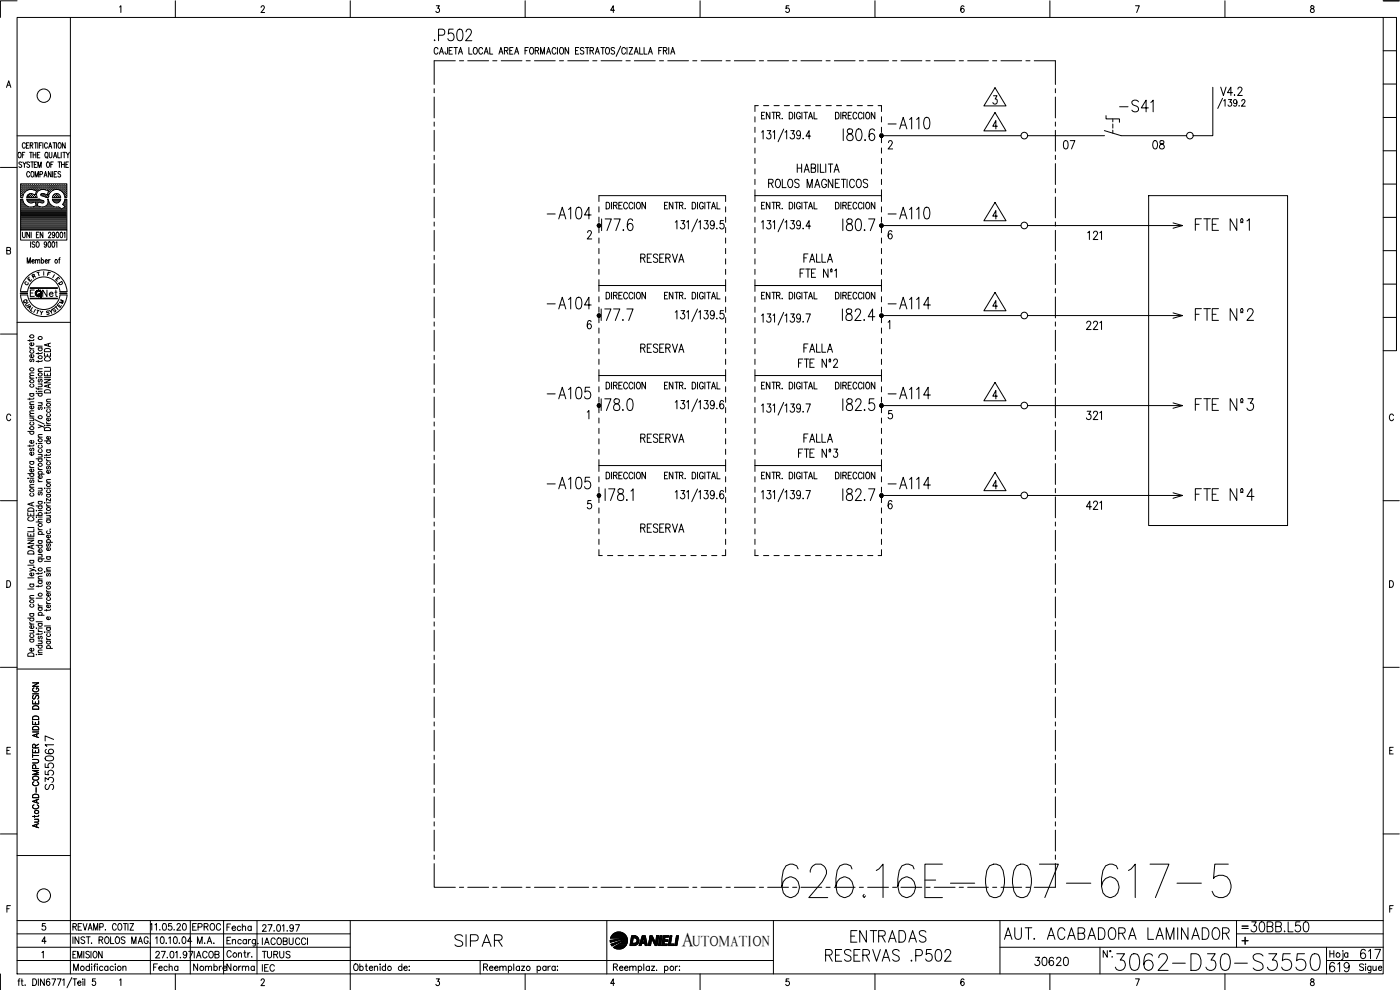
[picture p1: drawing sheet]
<svg xmlns="http://www.w3.org/2000/svg" width="420mm" height="297mm" viewBox="0 0 420 297" stroke-linecap="round" stroke-linejoin="round" font-family="sans-serif">
<defs><g id="words">
<text font-size="15.4" x="233.5" y="270.6">626.16E-007-617-5</text>
<text font-size="8.8" x="333.4" y="292.5">3062-D30-S3550</text>
<g font-size="7.1">
<text x="129.1" y="13.4">.P502</text>
<text x="334.8" y="34.9">-S41</text>
<text x="265.3" y="39.9">-A110</text>
<text x="163" y="67">-A104</text>
<text x="265.3" y="67">-A110</text>
<text x="163" y="93.8">-A104</text>
<text x="265.3" y="93.8">-A114</text>
<text x="357.4" y="97.4">FTE Nº2</text>
<text x="163" y="121">-A105</text>
<text x="265.3" y="121">-A114</text>
<text x="357.4" y="124.5">FTE Nº3</text>
<text x="163" y="147.8">-A105</text>
<text x="265.3" y="147.8">-A114</text>
<text x="357.4" y="151.3">FTE Nº4</text>
<text x="135.5" y="285">SIPAR</text>
<text x="254" y="284">ENTRADAS</text>
<text x="246.6" y="289.6">RESERVAS .P502</text>
</g>
<g font-size="6.6">
<text x="357.4" y="70.2">FTE Nº1</text>
<text x="300.2" y="282.9">AUT. ACABADORA LAMINADOR</text>
</g>
<g font-size="6.2">
<text x="374.3" y="280.8">30BB.L50</text>
<text x="397.9" y="292.8">619</text>
<text x="407.1" y="288.9">617</text>
</g>
<text font-size="5.9" x="204.6" y="283.7">A</text>
<g font-size="5.7">
<text x="365.1" y="30">V4.2</text>
<text x="317.9" y="45.9">07</text>
<text x="344.7" y="45.9">08</text>
<text x="325.3" y="73">121</text>
<text x="191.2" y="80.1">RESERVA</text>
<text x="324.9" y="100.2">221</text>
<text x="191.2" y="106.9">RESERVA</text>
<text x="239.9" y="106.9">FALLA</text>
<text x="324.9" y="127">321</text>
<text x="191.2" y="134.1">RESERVA</text>
<text x="239.9" y="134.1">FALLA</text>
<text x="324.9" y="154.2">421</text>
<text x="191.2" y="160.9">RESERVA</text>
<text x="16.9" y="238.1" transform="rotate(-90 16.9 238.1)">S3550617</text>
<text x="309.4" y="291">30620</text>
</g>
<g font-size="5.3">
<text x="11.6" y="90.3">Net</text>
<text x="56.4" y="280.5">EPROC</text>
<text x="56.8" y="292.5">Nombre</text>
<text x="67" y="292.5">Norma</text>
</g>
<g font-size="4.9">
<text x="57.1" y="288.6">IACOB</text>
<text x="77.6" y="288.6">TURUS</text>
</g>
<g font-size="4.4">
<text x="7.1" y="85.7">E</text>
<text x="16.6" y="92.4">M</text>
<text x="207.8" y="283.7">UTOMATION</text>
</g>
<g font-size="4">
<text x="8.5" y="84.7">R</text>
<text x="6" y="92.1">Q</text>
<text x="6.3" y="93.1">U</text>
<text x="14.5" y="94.9">S</text>
<text x="15.9" y="93.5">E</text>
</g>
<g font-size="3.5">
<text x="7.1" y="93.8">A</text>
<text x="8.8" y="94.9">I</text>
<text x="371.5" y="279.8">=</text>
</g>
</g></defs>
<!-- layer: XR-FG100|CART -->
<g fill="none" stroke="#000" stroke-width=".3">
<path d="M5.1 5.2h410v287h-410zM5.1 .2h-5v5M21.1 5.2v287M35.9 2.1l.4-.4v2.1M52.6 .2v5M78.4 2.2l.3-.5 .5 .1 .1 .5-.2 .5-.8 1h1.1M105.1 .2v5M130.9 1.7h1l-.5 .8a.62 .62 0 0 1 .5 .9 .62 .62 0 0 1-1.1 0M157.6 .2v5M184.4 3.1h-1.1l.8-1.4v2.1M210.1 .2v5M236.8 1.7h-.8l-.1 .9a.62 .62 0 0 1 .9 0 .62 .62 0 0 1-.1 .9 .62 .62 0 0 1-.9-.1"/>
<path d="M262.6 .2v5M289.3 2l-.3-.3a1.16 1.16 0 0 0-.1 2.1 .59 .59 0 0 0 .5-.9 .59 .59 0 0 0-1-.1l-.1 .3M315.1 .2v5M340.8 1.7h1.1l-.8 2.1M367.6 .2v5M393.4 1.8v.6a.79 .79 0 0 1 .9 .3 .79 .79 0 0 1 0 .9 .59 .59 0 0 1-1-.2 .59 .59 0 0 1 .5-.8l.5-.2v-.4a.56 .56 0 0 0-.9-.2zM415.1 5.2h4v100h-4M415.1 .2h4.8M415.1 15.2h4M1.9 26.2l.7-2 .7 2M2.2 25.6h.8M415.1 35.2h4"/>
<path d="M415.1 25.2h4M.1 50.2h5M5.1 40.8h16M5.6 45.7h.2a.86 .86 0 0 1 .6 .8 .86 .86 0 0 1-.6 .9 1.13 1.13 0 0 1-.2-1.7zM6.3 57.1h.1M6.3 56.4h.1M6.3 55.8h.1M6.3 57.7h.1M6.3 58.3h.1M6.3 59h.1M6.3 59.9h.4M6.5 57.4h.1"/>
<path d="M6.5 56.8h.1M6.5 56.1h.1M6.5 55.5h.1M6.5 58h.1M6.5 58.7h.1M6.5 48.8l-.3-.2-.5 .2 .1 .3 .7 .6-.3 .5-.5-.2M6.6 55.4v.2M6.6 56v.2M6.6 56.7v.1M6.6 57.3v.2M6.6 57.9v.2M6.6 58.6v.1"/>
<path d="M6.7 46.5h.5M6.8 59.3h-.6v-4.2h13.9v4.2h-.6M6.8 59.8h-.6v9.2h13.9v-9.2h-.6M6.8 57.1h.1M6.8 56.4h.1M6.8 55.8h.1M6.8 57.7h.1M6.8 58.3h.1M6.8 59.7a2.48 2.48 0 0 0 3.2 2.3M6.9 48.6l.4 .7 .5-.7M6.9 55.7v.2M6.9 56.3v.2"/>
<path d="M6.9 57v.1M6.9 57.6v.2M6.9 58.2v.2M7.1 57.4h.1M7.1 56.8h.1M7.1 56.1h.1M7.1 55.5h.1M7.2 55.4v.2M7.2 56v.2M7.2 56.7v.1M7.2 57.3v.2M7.3 49.3v.9"/>
<path d="M7.4 57.1h.2M7.4 56.4h.2M7.4 55.8h.2M7.5 45.7h-.8v1.7M7.5 55.7v.2M7.5 56.3v.2M7.5 57v.1M7.6 43.2a.46 .46 0 0 0-.6-.4 .46 .46 0 0 0-.3 .6v.4a.46 .46 0 0 0 .3 .7 .46 .46 0 0 0 .6-.4M7.7 56.8h.2M7.7 56.1h.2M7.7 55.5h.2M7.8 55.4v.2"/>
<path d="M7.8 56v.2M7.8 56.7v.1M7.9 43.6h.5M8 59.3h3.1M8 59.8h3.7M8 56.4h.2M8 55.8h.2M8.1 59.7v.3M8.1 57l-.1 .1M8.1 55.7v.2M8.1 56.3v.2M8.1 58.9v.3"/>
<path d="M8.2 59.9h3.6M8.2 59h.1M8.4 56.8h.1M8.4 56.1h.1M8.4 55.5h.1M8.4 58.7h.1M8.5 55.4v.2M8.5 56v.2M8.5 56.7v.1M8.5 58.6v.1M8.7 42.8h-.8v1.7h.8M8.7 56.4h.1"/>
<path d="M8.7 55.8h.1M8.7 59h.1M8.7 58.3h.1M8.8 55.7v.2M8.8 56.3v.2M8.8 58.3v.1M8.8 58.9v.1M8.9 51.8l-.3-.3a.86 .86 0 0 0-.6 .8 .86 .86 0 0 0 .6 .8l.3-.4M8.9 48.8l-.3-.2-.6 .2 .1 .3 .8 .6-.3 .5-.6-.2M8.9 45.7h.8M9 56.8h.1M9 56.1h.1"/>
<path d="M9 55.5h.1M9 58.7h.1M9.1 43.6l.6-.1 .1-.5-.7-.2v1.7M9.1 55.4v.2M9.1 56v.2M9.1 56.7v.1M9.1 58.6v.1M9.2 48.6h.8M9.3 45.7v1.7M9.3 56.4h.2M9.3 55.8h.2M9.3 58.3h.2"/>
<path d="M9.3 59h.2M9.4 55.7v.2M9.4 56.3v.2M9.4 58.2v.2M9.4 58.9v.1M9.4 43.6l.5 .9M9.5 51.5h.1a.86 .86 0 0 1 .6 .8 .86 .86 0 0 1-.6 .8 1.2 1.2 0 0 1-.1-1.6zM9.7 58.1l-.9 .1-.7 .7M9.7 56.8h.1M9.7 56.1h.1M9.7 55.5h.1M9.7 58.7h.1"/>
<path d="M9.7 48.6v1.6M9.7 55.4v.2M9.7 56v.2M9.7 56.7v.1M9.7 58.6v.1M9.9 56.4h.2M9.9 55.8h.2M9.9 59h.2M9.9 46.5h.9M9.9 45.7v1.7M10 57l1 .3-.4 1.1-1-.2M10 57a2.48 2.48 0 0 0-3.2 2.2"/>
<path d="M10 55.7v.2M10 56.3v.2M10 58.4h.1M10 58.9v.1M10.3 56.8h.1M10.3 56.1h.1M10.3 55.5h.1M10.3 58.7h.1M10.3 49.3h.5M10.3 42.8h.8M10.4 55.4v.2M10.4 56v.2"/>
<path d="M10.4 56.7v.1M10.4 58.6v.1M10.5 53.1v-1.6l.5 1.6 .5-1.6v1.6M10.6 57.1h.2M10.6 56.4h.2M10.6 55.8h.2M10.6 59h.2M10.7 55.7v.2M10.7 56.3v.2M10.7 57v.1M10.7 58.9v.1M10.7 58.3h.1"/>
<path d="M10.7 42.8v1.7M10.8 45.7v1.7M10.9 56.8h.1M10.9 56.1h.1M10.9 55.5h.1M11 55.4v.2M11 56v.2M11 56.7v.1M11 57.4h.1M11 48.6h-.7v1.6h.7M11.2 57.1h.2M11.2 56.4h.2"/>
<path d="M11.2 55.8h.2M11.2 46.5h.5M11.3 55.7v.2M11.3 56.3v.2M11.3 57v.1M11.3 42.8v1.7M11.4 50.2v-1.6l.5 1.6 .5-1.6v1.6M11.6 56.8h.1M11.6 56.1h.1M11.6 55.5h.1M11.6 55.4v.2M11.6 56v.2"/>
<path d="M11.6 56.7v.1M11.7 57.2a1.46 1.46 0 0 0-.5 2M11.7 57.2a2.21 2.21 0 0 1 1.9-.2l1 .3-.4 1.1-1.5-.3a.36 .36 0 0 0-.4 .1 .36 .36 0 0 0 .1 .4M11.7 59.7l.3 .1M11.8 43.6h.5M11.9 56.4h.1M11.9 55.8h.1M11.9 59.9l1.2 .3v.5l-.3 .2M11.9 55.7v.2M11.9 56.3v.2M12 52.3l.7-.1v-.6l-.7-.1v1.6M12 45.7h-.8v1.7h.8"/>
<path d="M12.2 56.8h.1M12.2 56.1h.1M12.2 55.5h.1M12.3 55.4v.2M12.3 56v.2M12.3 56.7v.1M12.3 58.7l1.5 .5M12.5 56.4h.2M12.5 55.8h.2M12.5 58.3h.2M12.6 42.8h-.8v1.7M12.6 55.7v.2"/>
<path d="M12.6 56.3v.2M12.6 58.2v.2M12.8 56.8h.2M12.8 56.1h.2M12.8 55.5h.2M12.8 58.7h.2M12.9 42.8v1.7M12.9 55.4v.2M12.9 56v.2M12.9 56.7v.1M12.9 58.6v.1M13.1 56.4h.2"/>
<path d="M13.1 55.8h.2M13.1 58.3h.2M13.2 53.1l.5-1.6 .4 1.6M13.2 55.7v.2M13.2 56.3v.2M13.2 58.2v.2M13.4 52.6h.6M13.5 56.8h.1M13.5 56.1h.1M13.5 55.5h.1M13.5 58.7h.1M13.5 55.4v.2"/>
<path d="M13.5 56v.2M13.5 56.7v.1M13.5 58.6v.1M13.7 45.7h.1a.86 .86 0 0 1 .6 .8 .86 .86 0 0 1-.6 .9 1.19 1.19 0 0 1-.1-1.7zM13.8 56.4h.1M13.8 55.8h.1M13.8 59h.1M13.8 59.3h.7M13.8 55.7v.2M13.8 56.3v.2M13.8 58.9v.1M14 47l.4 .5"/>
<path d="M14.1 56.8h.1M14.1 56.1h.1M14.1 55.5h.1M14.1 58.7h.1M14.2 48.7l.1-.1a.86 .86 0 0 1 .6 .8 .86 .86 0 0 1-.6 .8 1.09 1.09 0 0 1-.1-1.5zM14.2 55.4v.2M14.2 56v.2M14.2 56.7v.1M14.2 58.6v.1M14.2 43.2a.46 .46 0 0 0-.5-.4 .46 .46 0 0 0-.4 .6v.4a.46 .46 0 0 0 .4 .7 .46 .46 0 0 0 .5-.4M14.2 59.8h.3M14.2 59.7a1.59 1.59 0 0 1-1.2 2.4"/>
<path d="M14.4 59h.1M14.4 57.1h.2M14.4 56.4h.2M14.4 55.8h.2M14.4 58.3h.2M14.5 55.7v.2M14.5 56.3v.2M14.5 57v.1M14.5 58.2v.2M14.5 59.7l.2 .8M14.5 57.7h.1M14.6 44.5l.5-1.7 .4 1.7"/>
<path d="M14.7 58.5a2.47 2.47 0 0 1 2.7-1.6 2.47 2.47 0 0 1 2.1 2.3M14.7 58.5l-.2 .7M14.7 57.4h.2M14.7 56.8h.2M14.7 56.1h.2M14.7 55.5h.2M14.8 45.7v1.4l.3 .3 .4-.3 .1-1.4M14.8 43.9h.6M14.8 57.9l-.1 .1M14.8 55.4v.2M14.8 56v.2M14.8 56.7v.1"/>
<path d="M14.8 57.3v.2M15 57.1h.2M15 56.4h.2M15 55.8h.2M15.1 55.7v.2M15.1 56.3v.2M15.1 57v.1M15.2 49.3h.5M15.3 51.5v1.6l-.8-1.6v1.6M15.4 56.8h.1M15.4 56.1h.1M15.4 55.5h.1"/>
<path d="M15.5 55.4v.2M15.5 56v.2M15.5 56.7v.1M15.7 56.4h.1M15.7 55.8h.1M15.7 59.3h2.5M15.7 59.8h2.5M15.7 59.7l.4 .8M15.7 57v.1M15.7 55.7v.2M15.7 56.3v.2M15.8 51.5v1.6"/>
<path d="M15.8 59.9h2.3M15.9 42.8h.8M16 48.6h-.8v1.6M16 56.8h.1M16 56.1h.1M16 55.5h.1M16 47.4l.6-1.7 .4 1.7M16.1 55.4v.2M16.1 56v.2M16.1 56.7v.1M16.1 58.5l-.4 .7M16.1 58.7h.1"/>
<path d="M16.3 52.2h.4M16.3 46.8h.5M16.3 56.4h.2M16.3 55.8h.2M16.3 59h.2M16.3 42.8v1.7M16.4 55.7v.2M16.4 56.3v.2M16.4 58.4h.1M16.4 58.9v.1M16.4 58.3h.1M16.6 56.1h.2"/>
<path d="M16.6 55.5h.2M16.6 58.7h.2M16.7 56.7l-.1 .1M16.7 55.4v.2M16.7 56v.2M16.7 58.6v.1M16.9 56.4h.2M16.9 55.8h.2M16.9 58.3h.2M16.9 59h.2M16.9 42.8v1.7M17 51.5h-.7v1.6h.7"/>
<path d="M17 55.7v.2M17 56.3v.2M17 58.2v.2M17 58.9v.1M17.3 56.8h.1M17.3 56.1h.1M17.3 55.5h.1M17.3 58.7h.1M17.4 45.7v1.7h.7M17.4 55.4v.2M17.4 56v.2M17.4 56.7v.1"/>
<path d="M17.4 58.6v.1M17.4 48.6h.8M17.4 58.2l.6 .4 .2 .6M17.5 58.2l-.8-.1-.6 .4M17.6 56.4h.1M17.6 55.8h.1M17.6 59h.1M17.7 42.9l.1-.1a.86 .86 0 0 1 .6 .9 .86 .86 0 0 1-.6 .8 1.13 1.13 0 0 1-.1-1.6zM17.7 55.7v.2M17.7 56.3v.2M17.7 58.9v.1M17.8 48.6v1.6"/>
<path d="M17.9 56.8h.1M17.9 56.1h.1M17.9 55.5h.1M18 55.4v.2M18 56v.2M18 56.7v.1M18.2 51.7a.42 .42 0 0 0-.6-.2 .42 .42 0 0 0-.1 .6l.5 .2a.43 .43 0 0 1 .1 .7 .43 .43 0 0 1-.7-.1M18.2 57.1h.2M18.2 56.4h.2M18.2 55.8h.2M18.2 59.7l-.2 .7-.6 .4M18.3 55.7v.2"/>
<path d="M18.3 56.3v.2M18.3 57v.1M18.4 45.7v1.7M18.5 49.3h.8M18.5 48.6v1.6M18.5 56.8h.2M18.5 56.1h.2M18.5 55.5h.2M18.6 57.3l.1 .1M18.6 55.4v.2M18.6 56v.2M18.6 56.7v.1"/>
<path d="M18.8 57.1h.2M18.8 56.4h.2M18.8 55.8h.2M18.8 45.7h.8M18.9 57.6l.1 .1M18.9 55.7v.2M18.9 56.3v.2M18.9 57v.1M19.2 57.4h.1M19.2 56.8h.1M19.2 56.1h.1M19.2 55.5h.1"/>
<path d="M19.2 58h.1M19.3 45.7v1.7M19.3 55.4v.2M19.3 56v.2M19.3 56.7v.1M19.3 57.3v.2M19.3 57.9v.2M19.3 48.6v1.6M19.5 59.7l-.7 1.6 .7 .8M19.5 57.1h.1M19.5 56.4h.1M19.5 55.8h.1"/>
<path d="M19.5 57.7h.1M19.5 58.3h.1M19.5 59h.1M19.6 42.8v1.7l-.9-1.7v1.7M19.6 55.7v.2M19.6 56.3v.2M19.6 57v.1M19.6 57.6v.2M19.6 58.2v.2M19.6 58.9v.1M19.6 59.9h.3M19.8 49.3h.4"/>
<path d="M19.8 57.4h.1M19.8 56.8h.1M19.8 56.1h.1M19.8 55.5h.1M19.8 58h.1M19.8 58.7h.1M19.9 45.7l.5 .8 .4-.8M19.9 55.4v.2M19.9 56v.2M19.9 56.7v.1M19.9 57.3v.2M19.9 57.9v.2"/>
<path d="M19.9 58.6v.1M20.4 46.5v.9M20.5 48.6h-.7v1.6h.7M415.1 55.2h4M415.1 45.2h4M2 75.2l1-.1 .1-.7-1.1-.2v2l1.1-.1 .1-.5-.4-.4M6.2 69v3h13.9v-3M6.3 64.7h13.6M6.3 64.4h13.6M6.3 64h13.6M6.3 63.7h13.6M6.3 63.4h13.6"/>
<path d="M6.3 63.1h13.6M6.3 62.8h12M6.3 62.5h11.7M6.3 62.1h2.3M6.3 61.8h1.6M6.3 61.5h1.2M6.3 61.2h.9M6.3 60.9h.7M6.3 60.6h.6M6.3 60.2h.5M6.3 65h13.6M6.3 65.3h13.6"/>
<path d="M6.3 65.6h13.6M6.3 65.9h13.6M6.3 66.3h13.6M6.3 66.6h13.6M6.3 66.9h13.6M6.3 67.2h13.6M6.3 67.5h13.6M6.3 67.8h13.6M6.3 68.2h13.6M6.3 68.5h13.6M6.3 68.8h13.6M6.7 69.7v1.2l.4 .4 .4-.2 .1-1.4"/>
<path d="M8.1 60l.7 .8h.9M8.2 79v-1.7l.4 1.7 .5-1.7v1.7M8.3 60.2h4.5M8.6 60.6h1.6M8.9 69.7v1.6l-.9-1.6v1.6M9.2 72.5v1.7M9.4 69.7v1.6M9.6 78.3h.7l-.1-.3a.46 .46 0 0 0-.6 .5 .46 .46 0 0 0 .7 .3M9.6 60.9l1-.3 .2 1.1-.8 .3M10 62.1h2.1M10.5 72.8a.42 .42 0 0 0-.7-.2 .42 .42 0 0 0 .1 .7l.3 .1a.43 .43 0 0 1 .1 .7 .43 .43 0 0 1-.6-.2M10.6 78.2l.3-.3 .3 .1 .1 1"/>
<path d="M10.6 77.9v1.1M10.7 60.6h.6M10.8 60.9h.5M10.8 61.2h.4M10.9 61.8h.3M10.9 70.4h.5M10.9 61.5h.2M11 72.6l.2-.1a.86 .86 0 0 1 .6 .9 .86 .86 0 0 1-.6 .8 1.2 1.2 0 0 1-.2-1.6zM11.3 78.2l.3-.3 .3 .1v1M11.7 69.7h-.8v1.6h.8M11.8 60.6h1.3M12 62l1 .1"/>
<path d="M12.4 78.1l.1-.1a.46 .46 0 0 1 .6 .5 .46 .46 0 0 1-.7 .3M12.4 60.9l-.9-.3-.3 1.1 .7 .3M12.4 77.3v1.7M12.4 60.8l.5 .1M12.9 69.7v1.6l-.8-1.6v1.6M13.4 62.1h2.9M13.5 78.3h.7v-.3a.47 .47 0 0 0-.7 .1 .47 .47 0 0 0 .1 .7l.2 .2 .4-.2M13.9 61.8h1.7M14 73.1l-.2 .4a.42 .42 0 0 1-.5-.5 .42 .42 0 0 1 .6-.2l.1 .7-.2 .6-.3 .1-.2-.3M14.2 61.5h1M14.4 61.2h.5M14.5 60.9h.2"/>
<path d="M14.5 70a.43 .43 0 0 1 .7-.2 .43 .43 0 0 1-.1 .7l-.6 .8h.8M14.5 60.6h.1M14.6 72.6l.2-.1a.96 .96 0 0 1 0 1.7l-.4-.7zM14.6 77.9v1.1M14.7 60.5l.2 .4a2.51 2.51 0 0 0 2.7 1.2l.8 .6M15.1 77.9l-.5 .4M15.7 72.6l.3-.1a.96 .96 0 0 1 0 1.7l-.4-.7zM16 60.2h1.9M16.1 60.5l.6 .4 .8-.1M16.3 60.6h1.4M16.4 70.2l-.1 .4a.42 .42 0 0 1-.6-.4 .42 .42 0 0 1 .6-.3v1.3l-.3 .1-.3-.2M16.8 72.8l.3-.3v1.7"/>
<path d="M17 69.8l.2-.1a.96 .96 0 0 1 0 1.6l-.4-.7zM17.6 77.9h.4M18.1 77.3l-.3 .1v1.6M18.2 69.8l.2-.1a.96 .96 0 0 1 0 1.6l-.4-.7zM18.5 62.8h1.4M19 61.2h.9M19.1 62.5h.8M19.1 61.5h.8M19.2 70l.3-.3v1.6M19.2 60.9h.7M19.4 61.8h.5M19.4 60.6h.5"/>
<path d="M19.5 60.2h.4M19.5 62.1l-1.1 .6M19.6 62.1h.3M415.1 75.2h4M415.1 65.2h4M5.1 96.7h16M6.2 88.5a7 7 0 0 0 6.9 6.5 7 7 0 0 0 7-6.5M8.3 88.5a4.9 4.9 0 0 0 4.8 4.4 4.9 4.9 0 0 0 4.9-4.4M9.1 89.5h8.1M9.1 89.6h8.1M9.1 86.5h8.1M9.1 86.3h8.1"/>
<path d="M9.1 89.6h8M9.1 86.4h8M10.3 87h-1.2v1.9M13.1 81.5v1.1M14.4 82.2h.3M15.1 81.8l-.6-.2-.3 1.1M16.3 82.4l-.5 .9M17.1 83.6l.3 .2M17.9 83.6l-.4-.4-.8 .7 .5 .5M20.1 87.5a7 7 0 0 0-7-6.5 7 7 0 0 0-7 6.5h2.2a4.9 4.9 0 0 1 4.8-4.4 4.9 4.9 0 0 1 4.9 4.4M415.1 95.2h4M415.1 85.2h4"/>
<path d="M.1 100.2h5M8.9 104.1l.2 .4 .4 .2M8.9 101.9v.5M8.9 119.5v.5M8.9 118.1h1.3M8.9 113.5h1.3M8.9 104.7h1.3M9.2 118.1l-.1 .1a.52 .52 0 0 0 .5 .8 .52 .52 0 0 0 .3-.9M9.2 115.3a.51 .51 0 0 0 0 .7 .51 .51 0 0 0 .7 0 .51 .51 0 0 0 0-.7M9.2 107.7l-.3 .3 .3 .5 .5-.7h.4l.1 .4-.3 .3M9.2 105.1a.51 .51 0 0 0 0 .7 .51 .51 0 0 0 .7 0 .51 .51 0 0 0 0-.7M9.9 106.4a.51 .51 0 0 1 .1 .7 .51 .51 0 0 1-.8 .1 .51 .51 0 0 1-.1-.7l.4-.1v.9"/>
<path d="M9.9 102.9a.51 .51 0 0 1 .1 .7 .51 .51 0 0 1-.8 0 .51 .51 0 0 1-.1-.7h.4v.8M10.2 119.4l-.4 .3h-1.5M10.2 112.7l-1.1 .1-.2 .3 .4 .4M10.2 111.9l-1.1 .1-.2 .3 .4 .4M10.2 101.8l-.1 .3-1.8 .1M10.8 117.4h.2zM10.8 116.3l.4 .4h1.5M10.8 113.4h.2zM10.8 118h1.9M10.8 103.9h1.9M11.5 105.8v.5M11.5 108.1v.6"/>
<path d="M11.5 116.4v.5M11.5 117.4h1.2M11.5 115.2h1.2M11.5 113.4h1.2M11.5 111.4h1.2M11.5 104.4h1.2M11.7 118a.49 .49 0 0 0 0 .7 .49 .49 0 0 0 .7 0 .49 .49 0 0 0 0-.7M11.7 113.9l-.2 .3 .2 .5 .4-.8h.5l.1 .5-.3 .3M11.7 104.4a.51 .51 0 0 0 0 .7 .51 .51 0 0 0 .7 0 .51 .51 0 0 0 0-.7M12.3 115.2l.4 .4-.1 .4h-1.1M12.7 110.6l-1.1 .1-.1 .4 .3 .3M12.7 108.1l-.1 .3h-1.8"/>
<path d="M12.7 105.7l-.4 .4h-1.5M13.3 113.9h1.9l-1.9 1h1.9M13.3 111.8v1h1.9v-1M13.3 105.9v1h1.9v-1M13.3 113.3h1.9M13.3 110.2h1.9M13.4 117.2a.99 .99 0 0 1 1.1-.3 .99 .99 0 0 1 .7 1h-1.9zM13.4 104.8a1.01 1.01 0 0 1 1.1-.2 1.01 1.01 0 0 1 .7 .9h-1.9zM13.8 107.3a.55 .55 0 0 0-.5 .6 .55 .55 0 0 0 .8 .4h.4a.54 .54 0 0 0 .6-.4 .54 .54 0 0 0-.4-.6M14.2 106.3v.6M14.2 112.2v.6M14.6 103.2v.6"/>
<path d="M14.6 115.5v.7M15.2 119.8l-1.1 .1-.1 .3 .3 .4M15.2 115.3l-1.9 .6 1.9 .5M15.2 110.6v.8h-1.9M15.2 102.9l-1.9 .6 1.9 .5M3.2 124.7a.63 .63 0 0 0-.7-.5 .63 .63 0 0 0-.5 .8v.5a.63 .63 0 0 0 .5 .7 .63 .63 0 0 0 .7-.4M8.3 129.4h1.9M8.9 139.7l.6 .6M8.9 138.5h1.3M8.9 133.5v.5M8.9 125.4h1.3M8.9 124.9h1.3"/>
<path d="M8.9 121.4h1.3M9.2 138.5a.51 .51 0 0 0 0 .7 .51 .51 0 0 0 .7 0 .51 .51 0 0 0 0-.7M9.2 134.5l-.3 .3 .3 .5 .5-.8h.4l.1 .5-.3 .3M9.2 129.4a.56 .56 0 0 0 .2 1 .56 .56 0 0 0 .8-.7l-.3-.3M9.2 126.7a.56 .56 0 0 0 .3 .9 .56 .56 0 0 0 .7-.7l-.3-.2M9.8 125.4l.4 .4-.1 .4h-1.2M9.9 135.7a.51 .51 0 0 1 .1 .7 .51 .51 0 0 1-.8 .1 .51 .51 0 0 1-.1-.7l.4-.1v.9M9.9 132.2a.51 .51 0 0 1 0 .6 .51 .51 0 0 1-.7 .1 .51 .51 0 0 1-.1-.7h.4v.8M9.9 121.8a.51 .51 0 0 1 .1 .7 .51 .51 0 0 1-.8 .1 .51 .51 0 0 1-.1-.7l.4-.1v.9M10.2 133.5l-.1 .3h-1.8M10.2 124.1h-1.1l-.2 .4 .4 .4M10.2 123.3h-1.1l-.2 .4 .4 .4"/>
<path d="M10.2 120.6h-1.1l-.2 .4 .4 .4M10.5 125.9l2.8 1.3M10.8 133.1h.2zM10.8 137.7h1.9M11.5 127.5l1.2 .4-1.2 .4M11.5 136.3h1.2M11.5 133.1h1.2M11.5 131.2h1.2M11.5 120.8h1.2M11.7 137.7a.51 .51 0 0 0 0 .7 .51 .51 0 0 0 .7 0 .51 .51 0 0 0 0-.7M11.7 134.9a.51 .51 0 0 0 0 .7 .51 .51 0 0 0 .7 0 .51 .51 0 0 0 0-.7M11.7 133.6a.51 .51 0 0 0 0 .7 .51 .51 0 0 0 .7 0 .51 .51 0 0 0 0-.7"/>
<path d="M11.7 122.1l-.2 .3 .1 .4h.3l.2-.6 .3-.1 .3 .3-.3 .5M12.3 136.3l.4 .4-.1 .4h-1.1M12.3 120.8l.4 .4-.1 .4-1.1 .1M12.7 130.4l-1.1 .1-.1 .3 .3 .4M12.7 127.9l.5 .2 .1 .3M13.3 137.3h.2zM13.3 127.7h.2zM13.3 122.4h.2zM13.3 132.3h1.9M13.4 128.5a.99 .99 0 0 1 1.1-.3 .99 .99 0 0 1 .7 1h-1.9zM14 137.7l.1 .4 .4 .2M14 126.6l.1 .3 .4 .3"/>
<path d="M14 136.3v.5M14 138.3h1.2M14 137.3h1.2M14 135h1.2M14 127.7h1.2M14 127.2h1.2M14 122.4h1.2M14 120.6h1.2M14.2 139.9l-.2 .3 .2 .5 .4-.7h.5l.1 .4-.3 .3M14.2 138.7a.55 .55 0 0 0 .3 .9 .55 .55 0 0 0 .7-.6l-.3-.3M14.2 135a.55 .55 0 0 0 .3 .9 .55 .55 0 0 0 .7-.7l-.3-.2M14.2 132.3a.49 .49 0 0 0 0 .7 .49 .49 0 0 0 .7 0 .49 .49 0 0 0 0-.7"/>
<path d="M14.2 124.1l-.1 .2a.52 .52 0 0 0 .5 .7 .52 .52 0 0 0 .3-.9M14.2 122.9l-.1 .1a.52 .52 0 0 0 .5 .7 .52 .52 0 0 0 .3-.8M14.9 131l.2 .1a.52 .52 0 0 1-.5 .7 .52 .52 0 0 1-.5-.8h.4v.8M14.9 125.4l.2 .1a.53 .53 0 0 1-.6 .8 .53 .53 0 0 1-.4-.8l.4-.1v.9M15.2 136.2l-.4 .4h-1.5M418.2 124.7a.63 .63 0 0 0-.7-.5 .63 .63 0 0 0-.5 .8v.5a.63 .63 0 0 0 .5 .7 .63 .63 0 0 0 .7-.4M.1 150.2h5M8.3 160v.9h1.9v-.9M8.3 153.8v1h1.9v-1M8.3 143.5h.2zM8.3 158.3h1.9M8.3 142.1h1.9"/>
<path d="M8.4 152.7a.99 .99 0 0 1 1.2-.3 .99 .99 0 0 1 .6 1h-1.9zM8.8 155.2a.57 .57 0 0 0-.5 .7 .57 .57 0 0 0 .8 .4h.4a.56 .56 0 0 0 .7-.4 .56 .56 0 0 0-.5-.7M8.9 146.2h1.3M8.9 143.5h1.3M8.9 140.3h1.3M9.2 148a.56 .56 0 0 0 .2 1 .56 .56 0 0 0 .8-.7l-.3-.3M9.2 144l-.3 .3 .2 .4h.3l.3-.6 .2-.1 .3 .3-.3 .5M9.2 142.1a.51 .51 0 0 0 0 .7 .51 .51 0 0 0 .7 0 .51 .51 0 0 0 0-.7M9.2 154.2v.6M9.6 150.9v.8M9.9 140.7a.51 .51 0 0 1 0 .7 .51 .51 0 0 1-.7 .1 .51 .51 0 0 1-.1-.7l.4-.1v.9M10.2 158.7v.8h-1.9"/>
<path d="M10.2 150.7l-1.9 .6 1.9 .6M10.2 145.4l-1.1 .1-.2 .3 .4 .4M10.8 155.1h.2zM10.8 153.2h.2zM10.8 156.6h1.9M10.8 154.6h1.9M10.8 151.8h1.9M11.5 158.4l.1 .3 .4 .2M11.5 143.9l.1 .4 .4 .2M11.5 140.3l.1 .4 .4 .2M11.5 146.5h1.2M11.5 158.9h1.2"/>
<path d="M11.5 155.1h1.2M11.5 153.2h1.2M11.5 150.4h1.2M11.5 144.5h1.2M11.5 142.3h1.8M11.5 140.9h1.2M11.7 154.6a.49 .49 0 0 1 0-.7 .49 .49 0 0 1 .7 0 .49 .49 0 0 1 0 .7M11.7 151.8a.51 .51 0 0 0 0 .7 .51 .51 0 0 0 .7 0 .51 .51 0 0 0 0-.7M11.7 150.4l-.1 .2a.52 .52 0 0 0 .5 .7 .52 .52 0 0 0 .3-.9M11.7 147.7l-.2 .3 .2 .5 .4-.7h.5l.1 .4-.3 .3M11.7 142.3a.51 .51 0 0 1 0-.8 .51 .51 0 0 1 .7 0 .51 .51 0 0 1 0 .8M12.3 146.5l.4 .3-.1 .4-1.1 .1"/>
<path d="M12.4 142.7a.5 .5 0 0 1 .1 .7 .5 .5 0 0 1-.8 0 .5 .5 0 0 1 .1-.7h.2v.9M12.7 155.8l-1.1 .1-.1 .3 .3 .4M13.3 150.9h.2zM13.3 146.5h.2zM14 151.3l.1 .3 .4 .2M14 153.7v.5M14 156h1.2M14 154.7h1.2M14 151.8h1.2M14 150.9h1.2M14 148.3h1.2M14 146.5h1.2"/>
<path d="M14 144.7h1.2M14.2 159.3l-.1 .1a.52 .52 0 0 0 .5 .7 .52 .52 0 0 0 .3-.8M14.2 156l-.1 .1a.52 .52 0 0 0 .5 .7 .52 .52 0 0 0 .3-.8M14.2 148.3l-.1 .1a.52 .52 0 0 0 .5 .8 .52 .52 0 0 0 .3-.9M14.2 147a.49 .49 0 0 0 0 .7 .49 .49 0 0 0 .7 0 .49 .49 0 0 0 0-.7M14.8 154.7l.4 .4-.1 .3-1.1 .1M14.9 141.2l.2 .1a.53 .53 0 0 1-.6 .7 .53 .53 0 0 1-.4-.8h.4v.8M15.1 158.7l-.1 .1M15.2 153.6l-.4 .4h-1.5M15.2 149.6v.8l-1.2-.8v.8M15.2 143.9l-1.1 .1-.1 .3 .3 .4M415.1 150.2h4.8"/>
<path d="M2 174.2a1.01 1.01 0 0 1 1.2 1 1.01 1.01 0 0 1-1.2 1zM8.3 162.1h1.9l-1.9 1h1.9M8.3 176.7h1.9M8.3 173.4h1.9M8.3 169.6h1.9M8.3 161.5h1.9M8.4 165.5a.99 .99 0 0 1 1.2-.3 .99 .99 0 0 1 .6 1h-1.9zM8.9 170.5l1.3 .5-1.3 .4M8.9 179.5h1.3M8.9 175.2h1.3M8.9 168.1h1.3M9.2 175.2a.51 .51 0 0 0 0 .8 .51 .51 0 0 0 .7 0 .51 .51 0 0 0 0-.8"/>
<path d="M9.2 168.1a.56 .56 0 0 0 .2 1 .56 .56 0 0 0 .8-.7l-.3-.3M9.2 160.3v.6M9.6 163.8v.7M9.9 171.9a.51 .51 0 0 1 .1 .7 .51 .51 0 0 1-.8 .1 .51 .51 0 0 1-.1-.7l.4-.1v.9M10.1 170.2l.4 .1M10.2 178.7l-1.1 .1-.2 .3 .4 .4M10.2 171l.5 .2 .1 .3M10.2 163.5l-1.9 .6 1.9 .6M10.8 179.5h1.9M10.8 163.6h1.9M11.5 171.8v.6M11.5 175.6v.5"/>
<path d="M11.5 174.2h1.2M11.5 173.7h1.2M11.5 167.7h1.8M11.5 166.4h1.2M11.5 162.2h1.2M11.5 160.3h1.8M11.7 174.2a.51 .51 0 0 0 0 .8 .51 .51 0 0 0 .7 0 .51 .51 0 0 0 0-.8M11.7 167.7a.51 .51 0 0 0 0 .7 .51 .51 0 0 0 .7 0 .51 .51 0 0 0 0-.7M11.7 163.6a.51 .51 0 0 0 0 .7 .51 .51 0 0 0 .7 0 .51 .51 0 0 0 0-.7M11.7 162.2a.51 .51 0 0 0 0 .7 .51 .51 0 0 0 .7 0 .51 .51 0 0 0 0-.7M11.7 160.3a.51 .51 0 0 1 0-.7 .51 .51 0 0 1 .7 0 .51 .51 0 0 1 0 .7M12.3 166.4l.4 .3-.1 .4-1.1 .1"/>
<path d="M12.4 164.9a.5 .5 0 0 1 .1 .8 .5 .5 0 0 1-.8 0 .5 .5 0 0 1 .1-.8h.2v.9M12.7 175.5l-.4 .4h-1.5M12.7 172.9l-1.1 .1-.1 .4 .3 .3M12.7 171.8l-.1 .3h-1.8M13.3 171.6h.2zM13.3 168.4h1.9M14 177.1l.1 .3 .4 .2M14 177.6h1.2M14 171.6h1.2M14 171.1h1.2M14 167h1.2M14 162.7h1.7"/>
<path d="M14.2 179.3l-.1 .1a.52 .52 0 0 0 .5 .8 .52 .52 0 0 0 .3-.9M14.2 174.6l-.2 .3 .1 .4h.3l.2-.6 .3-.1 .3 .3-.3 .5M14.2 172.1l-.2 .3 .1 .4h.3l.2-.6 .3-.1 .3 .3-.3 .4M14.2 167l-.1 .2a.53 .53 0 0 0 .5 .6 .53 .53 0 0 0 .5-.6l-.2-.2M14.2 163.1l-.2 .3 .2 .5 .4-.7h.5l.1 .4-.3 .3M14.2 162.7l-.1-.1a.52 .52 0 0 1 .5-.7 .52 .52 0 0 1 .3 .8M14.9 178l.2 .2a.52 .52 0 0 1-.6 .7 .52 .52 0 0 1-.4-.8l.4-.1v.9M14.9 164.3a.5 .5 0 0 1 0 .7 .5 .5 0 0 1-.6 .1 .5 .5 0 0 1-.2-.7l.4-.1v.9M14.9 160.6l.2 .1a.53 .53 0 0 1-.6 .7 .53 .53 0 0 1-.4-.8h.4v.8M15.2 170.3l-1.1 .1-.1 .4 .3 .3M417 174.2a1.01 1.01 0 0 1 1.2 1 1.01 1.01 0 0 1-1.2 1zM8.3 185.4h1.9"/>
<path d="M8.4 196.2a.99 .99 0 0 1 1.2-.3 .99 .99 0 0 1 .6 1h-1.9zM8.9 186.7l.6 .6M8.9 191.8h1.3M8.9 189.2h1.3M8.9 187.3h1.3M8.9 184.1h1.3M9.2 191.8a.56 .56 0 0 0 .2 .9 .56 .56 0 0 0 .8-.6l-.3-.3M9.2 190.4a.51 .51 0 0 0 0 .7 .51 .51 0 0 0 .7 0 .51 .51 0 0 0 0-.7M9.2 185.4a.51 .51 0 0 0 0 .8 .51 .51 0 0 0 .7 0 .51 .51 0 0 0 0-.8M9.2 184.1a.56 .56 0 0 0 .2 .9 .56 .56 0 0 0 .8-.6l-.3-.3M9.2 181.3a.51 .51 0 0 0 0 .7 .51 .51 0 0 0 .7 0 .51 .51 0 0 0 0-.7M9.8 189.2l.4 .4-.1 .3-1.2 .1"/>
<path d="M9.9 194.5a.51 .51 0 0 1 0 .7 .51 .51 0 0 1-.7 0 .51 .51 0 0 1-.1-.7h.4v.9M9.9 187.7a.51 .51 0 0 1 0 .7 .51 .51 0 0 1-.7 .1 .51 .51 0 0 1-.1-.7l.4-.1v.9M10.8 196.4h.2zM10.8 188.5h.2zM10.8 193.6h1.9M10.8 186.5h1.9M11.5 188.9l.1 .4 .4 .2M11.5 181.2l.1 .4 .4 .2M11.5 190v.5M11.5 196.4h1.2M11.5 195.9h1.2M11.5 192.3h1.2"/>
<path d="M11.5 189.5h1.2M11.5 188.5h1.2M11.5 187.1h1.2M11.5 184.6h1.8M11.5 182.3h1.2M11.5 181.8h1.2M11.7 193.6a.51 .51 0 0 0 0 .8 .51 .51 0 0 0 .7 0 .51 .51 0 0 0 0-.8M11.7 190.9l-.2 .3 .1 .5h.3l.2-.7 .3-.1 .3 .3-.3 .5M11.7 187.1a.51 .51 0 0 0 0 .7 .51 .51 0 0 0 .7 0 .51 .51 0 0 0 0-.7M11.7 184.6a.51 .51 0 0 1 0-.7 .51 .51 0 0 1 .7 0 .51 .51 0 0 1 0 .7M11.7 182.3a.51 .51 0 0 0 0 .8 .51 .51 0 0 0 .7 0 .51 .51 0 0 0 0-.8M12.3 192.3l.4 .4-.1 .3-1.1 .1"/>
<path d="M12.7 195.1h-1.1l-.1 .4 .3 .4M12.7 189.9l-.4 .4h-1.5M13.3 189.6h.2zM13.3 187.8h1.9M14 191.3l.1 .4 .4 .2M14 180.5l.1 .4 .4 .2M14 194.5h1.7M14 192.4h1.2M14 191.9h1.2M14 189.6h1.2M14 188.3h1.2M14 182.8v.5"/>
<path d="M14 181.1h1.2M14.2 194.5l-.1-.1a.52 .52 0 0 1 .5-.7 .52 .52 0 0 1 .3 .8M14.2 192.4l-.1 .1a.52 .52 0 0 0 .5 .7 .52 .52 0 0 0 .3-.8M14.2 190.1l-.1 .2a.52 .52 0 0 0 .5 .7 .52 .52 0 0 0 .3-.9M14.2 188.3l-.1 .2a.52 .52 0 0 0 .5 .7 .52 .52 0 0 0 .3-.9M14.9 185.1l.2 .1a.52 .52 0 0 1-.6 .7 .52 .52 0 0 1-.4-.7l.4-.1v.8M14.9 181.5a.49 .49 0 0 1 0 .7 .49 .49 0 0 1-.7 0 .49 .49 0 0 1-.1-.6l.4-.1v.8M15.2 182.7l-.4 .4h-1.5M.1 200.2h5M5.1 200.7h16M9.8 216.4v1h1.8v-1M9.8 210.2v1h1.8v-1"/>
<path d="M9.8 204.9h1.8l-1.8 1h1.8M9.8 219.6h1.8M9.8 208.2h1.8M9.9 215.1a.99 .99 0 0 1 1.1-.2 .99 .99 0 0 1 .6 1h-1.8zM9.9 212a.99 .99 0 0 1 1.1-.2 .99 .99 0 0 1 .6 1h-1.8zM10 218a.98 .98 0 0 1 1.1 0 .98 .98 0 0 1 .5 1h-1.8zM10 208.6l-.2 .4 .2 .7 .5-.1 .4-.9 .4-.1 .3 .4-.3 .7M10.2 206.4a.61 .61 0 0 0-.4 .7 .61 .61 0 0 0 .7 .5h.4a.6 .6 0 0 0 .7-.6 .6 .6 0 0 0-.7-.6v.4M10.6 210.6v.6M10.6 216.7v.7M415.1 200.2h4.8M2.1 225.2h.7"/>
<path d="M3.1 224.2h-1v2h1M9.8 227.9h1.3l.5 .4-.1 .4-.4 .2h-1.3M9.8 224.9v.9h1.8M9.8 226.7h1.8M9.8 226.2v1M9.9 238.6a.99 .99 0 0 1 1.1-.3 .99 .99 0 0 1 .6 1h-1.8zM9.9 233.2a.91 .91 0 0 1 1-.4 .91 .91 0 0 1 .6 1 .9 .9 0 0 1-1.1 .4 .9 .9 0 0 1-.5-1zM10.2 234.6a.61 .61 0 0 0-.4 .7 .61 .61 0 0 0 .7 .4h.4a.61 .61 0 0 0 .7-.4 .61 .61 0 0 0-.4-.7M10.6 224.4l-.1-.9-.6-.1-.1 1h1.8M10.7 230.6l-.1-1h-.7l-.1 1h1.8M11.6 239.8l-1.8 .6 1.8 .6M11.6 231.2h-1.8l1.8 .6-1.8 .6h1.8"/>
<path d="M11.6 220.1l-1.8 .6 1.8 .6M417.1 225.2h.6M418.1 224.2h-1v2h1M.1 250.2h5M5.1 256.7h16M10.2 241.5a.61 .61 0 0 0-.4 .7 .61 .61 0 0 0 .7 .5h.4a.61 .61 0 0 0 .7-.5 .61 .61 0 0 0-.4-.7M10.4 245.8h1.2M10.4 244.7v.5M11 240.1v.7M11 247.4v.7M11.3 245.8l.3 .4-.1 .4-1.1 .1M11.6 247.1l-1.8 .7 1.8 .6"/>
<path d="M11.6 244.6l-.3 .4h-1.5M415.1 250.2h4.8M2.1 272.7h.7M3.1 271.7h-1v2M5.1 276.2h410M45.1 276.2v16M57.1 276.2v16M67.1 276.2v16M77.1 276.2v16M105.1 276.2v20.8M182.1 276.2v16M184.4 280h2.6"/>
<path d="M184.7 279.9h2M185.1 279.7h1.2M232.1 276.2v16M300.1 276.2v16M417.1 272.7h.6M418.1 271.7h-1v2M.1 292.2v4.8M5.1 280.2h100M5.1 284.2h100M5.1 288.2h227M5.4 294.3h.5M6 293.7l-.3 .1-.1 1.9"/>
<path d="M6.3 294.3h.6M6.6 293.7v1.6v.3l.4 .1M7.5 295.5l.1 .1M9.8 293.7a1.01 1.01 0 0 1 1.2 1 1.01 1.01 0 0 1-1.2 1zM11.5 293.7v2M13.3 293.7v2l-1.2-2v2M14.9 293.9l-.5-.2a1.12 1.12 0 0 0 .1 2 .59 .59 0 0 0 .5-.9 .59 .59 0 0 0-1-.1l-.1 .3M15.6 293.7h1.1l-.8 2M17.2 293.7h1.1l-.8 2M18.8 294.1l.4-.4v2M21.5 293.3l-1.4 3.1M21.9 293.7h1.1"/>
<path d="M22.4 293.7v2M23.3 294.9h1l-.1-.4a.57 .57 0 0 0-.8 .2 .57 .57 0 0 0 .1 .7 .57 .57 0 0 0 .8 0M24.9 293.7v.2zM24.9 294.3v1.4M25.4 293.7v2M28.6 293.7h-.8l-.1 .8a.6 .6 0 0 1 .9 .1 .6 .6 0 0 1-.1 .9 .6 .6 0 0 1-.9-.2M35.9 294.1l.4-.4v2M52.6 292.2v4.8M78.4 294.2l.3-.5 .5 .1 .1 .5-.2 .5-.8 .9h1.1M130.9 293.7h1l-.5 .8a.62 .62 0 0 1 .5 .9 .62 .62 0 0 1-1.1-.1M144.1 288.2v4M157.6 292.2v4.8"/>
<path d="M183.1 282.1l3-.4 .2 .2-3.1 .8M183.1 282.3h1.8M183.1 282.4h1.3M183.1 282.5h.8M183.1 282.6h.3M183.1 282.1l.1 .6M183.2 282.1h2.2M183.2 281.5h4.7M183.3 281.3h4.8M183.3 281.2h4.8M183.3 283.3h1.4M183.4 283.3l3.2-1.1 .1 .1-3.1 1.5z"/>
<path d="M183.4 281h4.6M183.4 283.5h1M183.5 280.9h4.5M183.5 283.6h.6M183.6 280.8h4.3M183.6 283.7h.2M183.6 280.7h4.2M183.7 283.2h1.2M183.8 280.5h3.9M183.8 280.5a2.57 2.57 0 0 1 4.4 .9l-2.1 .3-.2-.2h-2.7zM183.9 280.4h3.6M184 280.2h3.4"/>
<path d="M184.1 283.1h1.1M184.1 284.3h3.2M184.2 280.1h3M184.2 282h1.7M184.2 284.2h3.3M184.3 284.4h2.8M184.4 282.9h1.1M184.4 295h-1.1l.8-1.3v2M184.4 284h3.2M184.6 284.6h2.3M184.7 283.9h3M184.8 282.8h1"/>
<path d="M184.9 283.7h2.9M184.9 284.7h1.6M185.2 282.6h.9M185.2 283.6h2.7M185.2 281.8h1.1M185.4 283.5h2.6M185.5 282.5h.9M185.6 283.3h2.4M185.9 283.2h2.2M185.9 282.4h.7M186.1 281.6h.7M186.1 283.1h2.1"/>
<path d="M186.3 282.3h.3M186.4 282.9h1.8M186.4 281.9l1.1-.1-.9 .3zM186.5 282h.4M186.6 281.8h.6M186.6 282.8h1.7M186.8 282.6h1.5M186.9 282.4h1.4M187 282.5h1.3M187 282.3h1.3M187.1 281.6h.3M187.1 281.7h.3"/>
<path d="M187.3 282.1h1M187.6 282h.7M187.8 281.7h.5M187.9 281.8h.4M188.1 281.6l-1.3 .7 .2 .3-2.9 1.7M188.3 281.5a2.6 2.6 0 0 1-1.2 2.9 2.6 2.6 0 0 1-3-.2M189.1 283.6h1.7M189.1 283.3h2.2M189.1 283.5h2M189.1 283.2h2.3M189.2 282.9h.6M189.2 283.1h2.3"/>
<path d="M189.2 282.6h.6M189.2 282.8h.6M189.3 282.4h.6M189.3 282.5h.6M189.3 282.3h.6M189.3 282.1h.6M189.4 282h.5M189.4 281.8h.5M189.4 281.7h.6M189.4 281.6h.6M189.4 281.5l1.2-.1a.78 .78 0 0 1 .6 .8 .78 .78 0 0 1-.6 .8M189.4 281.3h2.1"/>
<path d="M189.5 281.2h1.8M189.5 281h1.7M189.5 280.9h1.5M189.6 280.7a1.67 1.67 0 0 1 2.1 1.1v.8l-.4 .7-.8 .4h-1.4zM189.6 280.8h1.2M190 281.4l-.2 1.6h.7M190.6 281.5h1M190.8 282.9h.8M190.9 281.6h.7M190.9 282.8h.7M191 281.7h.7M191.1 282.6h.6"/>
<path d="M191.1 281.8h.6M191.1 282.5h.6M191.2 282.3h.6M191.2 282.1h.6M191.2 282h.6M191.2 282.4h.6M191.8 283.6h.6M191.9 283.5h.6M191.9 283.3h.6M191.9 283.2h.7M192 283.1h2.1M192 282.9h2.1"/>
<path d="M192.1 282.8h2M192.2 282.6h1.9M192.2 282.5h.6M192.2 282.4h.6M192.3 282.3h.6M192.3 282.1h.6M192.4 282h.6M192.4 281.8h.6M192.4 281.7h.7M192.5 281.6h.6M192.5 281.5h1.3M192.6 281.3h1.2"/>
<path d="M192.6 281.2h1.2M192.7 281h1M192.7 280.9h1M192.7 280.8h1M192.8 280.7h.8l.7 3h-.7l-.1-.6h-.9l-.2 .6h-.6zM193.2 281.4l.2 1.2h-.6zM193.2 281.6h.6M193.3 281.8h.6M193.3 281.7h.5M193.3 282h.6M193.3 282.3h.7M193.3 282.1h.6"/>
<path d="M193.4 282.4h.6M193.4 282.5h.6M193.5 283.2h.6M193.5 283.3h.7M193.6 283.5h.6M193.6 283.6h.6M194.6 283.6h.6M194.6 283.3h.7M194.6 283.5h.6M194.7 283.1h.6M194.7 283.2h.6M194.7 282.8h.7"/>
<path d="M194.7 282.9h.7M194.8 282.6h.6M194.8 282.4h.7M194.8 282.5h.6M194.9 282.3h.6M194.9 282.1h.6M194.9 282h.6M194.9 281.8h.6M194.9 281.7h.6M194.9 281.6h1.2M195 281.5h1M195 281.3h1"/>
<path d="M195 281.2h.9M195 281h.9M195.1 280.9h.7M195.1 280.8h.6M195.1 280.7h.6l1 2.2 .4-2.2h.6h-.6h.6l-.5 3h-.6l-1-2.2-.4 2.2h-.6zM195.1 280.7l-.5 3M195.7 281.7h.5M195.7 281.8h.6M195.8 282h.5M195.8 282.1h.6M195.9 282.3h.6M196 282.4h.5"/>
<path d="M196 282.5h.6M196.1 282.6h.5M196.2 282.8h1.2M196.2 282.9h1.1M196.3 283.1h1M196.3 283.2h1M196.4 283.3h.9M196.5 283.5h.7M196.6 283.6h.6M196.8 282.5h.6M196.8 282.6h.6M196.8 282.3h.6"/>
<path d="M196.8 282.4h.6M196.8 282.1h.7M196.9 282h.6M196.9 281.8h.6M196.9 281.7h.6M196.9 281.6h.7M197 281.5h.6M197 281.3h.6M197 281.2h.6M197 281h.7M197.1 280.9h.6M197.6 283.5h.6"/>
<path d="M197.6 283.6h.6M197.7 283.3h.6M197.7 283.1h.6M197.7 283.2h.6M197.7 282.8h.7M197.7 282.9h.6M197.8 282.5h.6M197.8 282.6h.6M197.8 282.3h.7M197.8 282.4h.6M197.9 282.1h.6M197.9 282h.6"/>
<path d="M197.9 281.8h.6M197.9 281.7h.6M198 281.6h.6M198 281.5h.6M198 281.3h.6M198 281.2h.6M198 281h.7M198.1 280.7h.6l-.5 3h-.6zM198.1 280.9h.6M198.1 280.8h.6M198.6 283.5h1.6M198.6 283.6h1.6"/>
<path d="M198.7 283.2h.6M198.7 283.3h1.6M198.7 282.9h.6M198.7 283.1h.6M198.8 282.8h.5M198.8 282.5h.5M198.8 282.6h.5M198.8 282.3h1.6M198.8 282.4h1.6M198.9 282.1h1.6M198.9 282h1.6M198.9 281.8h.6"/>
<path d="M198.9 281.7h.6M199 281.6h.5M199 281.5h.5M199 281.3h.6M199 281.2h1.6M199.1 281h1.6M199.1 280.9h1.6M199.1 280.7h1.6l-.1 .5h-1l-.2 .8h1.1l-.1 .5h-1.1v.7h1l-.1 .5h-1.6zM199.1 280.8h1.6M200.6 283.5h1.6M200.6 283.6h1.6M200.7 283.2h.5"/>
<path d="M200.7 283.3h1.6M200.7 282.9h.6M200.7 283.1h.6M200.7 282.6h.6M200.7 282.8h.6M200.8 282.4h.6M200.8 282.5h.5M200.8 282.3h.6M200.9 282.1h.5M200.9 282h.5M200.9 281.8h.6M200.9 281.7h.6"/>
<path d="M201 281.6h.5M201 281.5h.5M201 281.3h.5M201 281.2h.5M201 281h.6M201 280.9h.6M201.1 280.7h.5l-.4 2.5h1.1l-.1 .5h-1.6zM201.1 280.8h.5M202.5 283.6h.7M202.6 283.5h.6M202.6 283.2h.6M202.6 283.3h.6"/>
<path d="M202.6 282.9h.7M202.6 283.1h.6M202.7 282.6h.6M202.7 282.8h.6M202.7 282.4h.7M202.7 282.5h.6M202.8 282.3h.6M202.8 282.1h.6M202.8 282h.7M202.8 281.8h.7M202.9 281.7h.6M202.9 281.6h.6"/>
<path d="M202.9 281.5h.6M202.9 281.3h.6M202.9 281.2h.7M203 281h.6M203 280.9h.6M203 280.7h.6l-.4 3h-.7zM203 280.8h.6M210.1 292.2v4.8M236.8 293.7h-.8l-.1 .9a.62 .62 0 0 1 .9 0 .62 .62 0 0 1-.1 .9 .62 .62 0 0 1-.9-.2M262.6 292.2v4.8M289.3 294l-.3-.3a1.16 1.16 0 0 0-.1 2 .59 .59 0 0 0 .5-.8 .59 .59 0 0 0-1-.1l-.1 .2M300.1 284.2h115"/>
<path d="M315.1 292.2v4.8M330.1 284.2v8M340.8 293.7h1.1l-.8 2M367.6 292.2v4.8M371.1 280.2h44M373.7 281.2v2.1M393.4 293.8v.6a.79 .79 0 0 1 .9 .3 .79 .79 0 0 1 0 .9 .59 .59 0 0 1-1-.2 .59 .59 0 0 1 .5-.8l.5-.2v-.4a.56 .56 0 0 0-.9-.2zM398.1 288.2h17"/>
<circle cx="13.1" cy="28.7" r="2.01"/>
<circle cx="16.9" cy="78.4" r=".51"/>
<circle cx="9.5" cy="100.9" r=".57"/>
<circle cx="9.5" cy="114.4" r=".57"/>
<circle cx="9.5" cy="110.8" r=".57"/>
<circle cx="12" cy="101.4" r=".56"/>
<circle cx="12" cy="112.4" r=".56"/>
<circle cx="12" cy="107.2" r=".56"/>
<circle cx="9.5" cy="128.4" r=".57"/>
<circle cx="12" cy="125.2" r=".56"/>
<circle cx="12" cy="132.1" r=".56"/>
<circle cx="12" cy="139.5" r=".56"/>
<circle cx="14.5" cy="121.4" r=".55"/>
<circle cx="9.5" cy="147.1" r=".57"/>
<circle cx="12" cy="157.5" r=".56"/>
<circle cx="14.5" cy="152.7" r=".55"/>
<circle cx="14.5" cy="145.5" r=".56"/>
<circle cx="12" cy="178.4" r=".56"/>
<circle cx="12" cy="170.9" r=".56"/>
<circle cx="14.5" cy="176.3" r=".55"/>
<circle cx="9.5" cy="180.4" r=".57"/>
<circle cx="10.9" cy="243.6" r=".58"/>
<circle cx="13.1" cy="268.7" r="2.01"/>
</g>
<!-- layer: CART -->
<g fill="none" stroke="#000" stroke-width=".3">
<path d="M9.8 216.4v1h1.8v-1M9.8 210.2v1h1.8v-1M9.8 204.9h1.8l-1.8 1h1.8M9.8 219.6h1.8M9.8 208.2h1.8M9.9 215.1a.99 .99 0 0 1 1.1-.2 .99 .99 0 0 1 .6 1h-1.8zM9.9 212a.99 .99 0 0 1 1.1-.2 .99 .99 0 0 1 .6 1h-1.8zM10 218a.98 .98 0 0 1 1.1 0 .98 .98 0 0 1 .5 1h-1.8zM10 208.6l-.2 .4 .2 .7 .5-.1 .4-.9 .4-.1 .3 .4-.3 .7M10.2 206.4a.61 .61 0 0 0-.4 .7 .61 .61 0 0 0 .7 .5h.4a.6 .6 0 0 0 .7-.6 .6 .6 0 0 0-.7-.6v.4M10.6 210.6v.6M10.6 216.7v.7"/>
<path d="M9.8 227.9h1.3l.5 .4-.1 .4-.4 .2h-1.3M9.8 224.9v.9h1.8M9.8 226.7h1.8M9.8 226.2v1M9.9 238.6a.99 .99 0 0 1 1.1-.3 .99 .99 0 0 1 .6 1h-1.8zM9.9 233.2a.91 .91 0 0 1 1-.4 .91 .91 0 0 1 .6 1 .9 .9 0 0 1-1.1 .4 .9 .9 0 0 1-.5-1zM10.2 234.6a.61 .61 0 0 0-.4 .7 .61 .61 0 0 0 .7 .4h.4a.61 .61 0 0 0 .7-.4 .61 .61 0 0 0-.4-.7M10.6 224.4l-.1-.9-.6-.1-.1 1h1.8M10.7 230.6l-.1-1h-.7l-.1 1h1.8M11.6 239.8l-1.8 .6 1.8 .6M11.6 231.2h-1.8l1.8 .6-1.8 .6h1.8M11.6 220.1l-1.8 .6 1.8 .6"/>
<path d="M10.2 241.5a.61 .61 0 0 0-.4 .7 .61 .61 0 0 0 .7 .5h.4a.61 .61 0 0 0 .7-.5 .61 .61 0 0 0-.4-.7M10.4 245.8h1.2M10.4 244.7v.5M11 240.1v.7M11 247.4v.7M11.3 245.8l.3 .4-.1 .4-1.1 .1M11.6 247.1l-1.8 .7 1.8 .6M11.6 244.6l-.3 .4h-1.5M78.8 277.9l.4-.5 .5 .1 .1 .3-1.1 1.6h1.2M80.4 277.4h1.3l-.9 2M82.3 279.2v.1M83.3 277.5l.4-.1a1.22 1.22 0 0 1 0 2h-.2a1.37 1.37 0 0 1-.2-1.9z"/>
<path d="M84.8 277.8l.4-.4v2M86.2 279.2l.1 .1M88.1 278.1a.56 .56 0 0 1-.8 .4 .56 .56 0 0 1-.2-.9 .56 .56 0 0 1 .9 .1l.1 .4a.96 .96 0 0 1-.7 1.3l-.4-.3M88.7 277.4h1.2l-.9 2M12.6 285.8l.4-.4v2M21.9 286.4h.6M22.9 285.4h-1v2h1M23.3 287.4v-2l.6 2 .7-2v2M25.1 285.4v2M26.8 285.7l-.3-.3-.7 .3 .1 .5 .8 .3a.54 .54 0 0 1-.1 .9 .54 .54 0 0 1-.8-.3M27.3 285.4v2M28.2 285.5l.2-.1a1.02 1.02 0 0 1 .8 1 1.02 1.02 0 0 1-.8 1 1.33 1.33 0 0 1-.2-1.9z"/>
<path d="M30.6 285.4v2l-1-2v2M46.8 285.9l.3-.5 .6 .1 .1 .3-.2 .7-.9 .9h1.2M48.4 285.4h1.2l-.8 2M50.2 287.2v.2l.1-.1M51.3 285.5l.4-.1a1.13 1.13 0 0 1-.2 2 1.39 1.39 0 0 1-.2-1.9zM52.7 285.8l.4-.4v2M54.1 287.2v.2l.1-.1M56 286.1a.56 .56 0 0 1-.7 .4 .56 .56 0 0 1-.2-.9 .56 .56 0 0 1 .9 .1v.4a.96 .96 0 0 1-.6 1.3l-.4-.3M78.7 281.4v2M79.4 283.4l.7-2 .7 2M79.4 290.4h.7M79.7 282.8h.8"/>
<path d="M80.5 289.4h-1.1v2h1.1M82.3 289.9a.67 .67 0 0 0-.8-.5 .67 .67 0 0 0-.5 .8v.4a.67 .67 0 0 0 .5 .8 .67 .67 0 0 0 .8-.5M82.6 281.9a.65 .65 0 0 0-.8-.5 .65 .65 0 0 0-.5 .8v.4a.65 .65 0 0 0 .5 .8 .65 .65 0 0 0 .8-.5M83.4 281.5a.99 .99 0 0 1 1.1 .7 .99 .99 0 0 1-.6 1.2 1.06 1.06 0 0 1-.9-.8 1.06 1.06 0 0 1 .4-1.1zM85 282.4l1-.1 .2-.3-.2-.5-1-.1v2l1.1-.2v-.6l-.3-.2M86.8 281.4v1.5l.5 .5 .6-.2 .1-1.8M90 281.9a.65 .65 0 0 0-.8-.5 .65 .65 0 0 0-.5 .8v.4a.65 .65 0 0 0 .5 .8 .65 .65 0 0 0 .8-.5M91.8 281.9a.67 .67 0 0 0-.8-.5 .67 .67 0 0 0-.5 .8v.4a.67 .67 0 0 0 .5 .8 .67 .67 0 0 0 .8-.5M92.3 281.4v2M373.7 281.2v2.1"/>
<circle cx="10.9" cy="243.6" r=".58"/>
</g>
<!-- layer: XR-FG100|CART-ES -->
<g fill="none" stroke="#000" stroke-width=".3">
<path d="M69.2 277.2h-1.1v2M69.6 278.5h1.1l-.1-.4a.6 .6 0 0 0-.8 .1 .6 .6 0 0 0 .1 .8 .6 .6 0 0 0 .8-.1M72.2 278.2a.58 .58 0 0 0-.8-.1 .58 .58 0 0 0 0 .9 .58 .58 0 0 0 .8-.1M72.7 278.2l.5-.3 .4 .1 .1 1.2M72.7 277.2v2M75.4 278.2a.58 .58 0 0 0-.8-.1 .58 .58 0 0 0 0 .9 .58 .58 0 0 0 .8-.1M75.4 277.9v1.3M22.1 291.2v-2l.7 2 .7-2v2M26.8 290.2a.6 .6 0 0 0-.8-.1 .6 .6 0 0 0 0 .9 .6 .6 0 0 0 .8-.1M26.8 289.2v2M27.5 289.2v.2zM27.5 289.9v1.3"/>
<path d="M28.1 289.9h.6M28.8 289.2l-.4 .1v.3v1.6M29.2 289.2v.2zM29.2 289.9v1.3M30.9 290.2a.59 .59 0 0 0-.9-.1 .59 .59 0 0 0 0 .9 .59 .59 0 0 0 .9-.1M32.4 290.2a.59 .59 0 0 0-.9-.1 .59 .59 0 0 0 0 .9 .59 .59 0 0 0 .9-.1M32.4 289.9v1.3M34 290.2a.59 .59 0 0 0-.8-.1 .59 .59 0 0 0 0 .9 .59 .59 0 0 0 .8-.1M34.6 289.2v.2zM34.6 289.9v1.3M36.9 290.3l.4-.4 .4 .1 .1 1.2M36.9 289.9v1.3"/>
<path d="M46.1 290.2h.7M47.2 289.2h-1.1v2M47.7 290.4h1a.54 .54 0 0 0-.7-.5 .54 .54 0 0 0-.3 .7l.4 .6 .6-.3M50.2 290.2a.59 .59 0 0 0-.8-.1 .59 .59 0 0 0 0 .9 .59 .59 0 0 0 .8-.1M50.8 290.3l.4-.4 .4 .1 .1 1.2M50.8 289.2v2M53.4 290.2a.59 .59 0 0 0-.9-.1 .59 .59 0 0 0 0 .9 .59 .59 0 0 0 .9-.1M53.4 289.9v1.3M69.2 281.2h-1.1v2h1.1M69.4 285.7a.65 .65 0 0 0-.8-.5 .65 .65 0 0 0-.5 .8v.5a.65 .65 0 0 0 .5 .7 .65 .65 0 0 0 .8-.4M69.7 282.3l.5-.4 .4 .1 .1 1.2M69.7 281.9v1.3"/>
<path d="M71.5 286.2l.5-.3 .4 .1 .1 1.2M71.5 285.9v1.3M72.4 282.2a.59 .59 0 0 0-.9-.1 .59 .59 0 0 0 0 .9 .59 .59 0 0 0 .9-.1M73.2 285.9h.6M73.4 285.2v1.6l.1 .3 .4 .1M74 282.2a.6 .6 0 0 0-.9-.1 .6 .6 0 0 0 0 .9 .6 .6 0 0 0 .9-.1M74 281.9v1.3M74.4 285.9v1.3M74.5 281.9v1.3M75.1 285.9l-.5 .1-.2 .5M75.2 281.9l-.4 .1-.3 .4M76.7 281.9l-.1 1.8-.7 .1"/>
<path d="M76.7 282.2a.59 .59 0 0 0-.9-.1 .59 .59 0 0 0 0 .9 .59 .59 0 0 0 .9-.1M106.5 289.3a.99 .99 0 0 1 1.1 .7 .99 .99 0 0 1-.6 1.2 1.06 1.06 0 0 1-.9-.8 1.06 1.06 0 0 1 .4-1.1zM108 290.2a.59 .59 0 0 1 .8-.1 .59 .59 0 0 1 0 .9 .59 .59 0 0 1-.8-.1M108 289.2v2M109.6 289.9h.6M109.9 289.2v1.6l.1 .3 .3 .1M110.8 290.4h1a.54 .54 0 0 0-.6-.5 .54 .54 0 0 0-.4 .7l.5 .6 .5-.3M112.4 290.3l.4-.4 .4 .1 .1 1.2M112.4 289.9v1.3M114.1 289.2v.2zM114.1 289.9v1.3M115.7 290.2a.59 .59 0 0 0-.9-.1 .59 .59 0 0 0 0 .9 .59 .59 0 0 0 .9-.1"/>
<path d="M115.7 289.2v2M120.6 290.2a.6 .6 0 0 0-.9-.1 .6 .6 0 0 0 0 .9 .6 .6 0 0 0 .9-.1M120.6 289.2v2M121.2 290.4h1a.54 .54 0 0 0-.6-.5 .54 .54 0 0 0-.4 .7l.4 .6 .6-.3M122.7 291.1h.2zM122.8 289.9v.2zM145.1 290.2l1-.1 .2-.3-.2-.5-1-.1v2M145.7 290.2l.6 1M146.9 290.4h1.1a.6 .6 0 0 0-.9-.4 .6 .6 0 0 0-.1 .9l.3 .3 .7-.3M148.5 290.4h1a.54 .54 0 0 0-.7-.5 .54 .54 0 0 0-.3 .7l.4 .6 .6-.3M150 290.3l.4-.4 .4 .1 .2 1.2M150 289.9v1.3"/>
<path d="M151 290.3l.4-.4 .4 .1 .1 1.2M152.6 290.2a.59 .59 0 0 1 .8-.1 .59 .59 0 0 1 0 .9 .59 .59 0 0 1-.8-.1M152.6 289.9v2M154.2 289.2v2M155.9 290.2a.59 .59 0 0 0-.8-.1 .59 .59 0 0 0 0 .9 .59 .59 0 0 0 .8-.1M155.9 289.9v1.3M156.5 289.9h.9l-.9 1.3h.9M161.2 290.2a.6 .6 0 0 1 .9-.1 .6 .6 0 0 1 0 .9 .6 .6 0 0 1-.9-.1M161.2 289.9v2M163.9 290.2a.59 .59 0 0 0-.9-.1 .59 .59 0 0 0 0 .9 .59 .59 0 0 0 .9-.1M163.9 289.9v1.3M164.5 289.9v1.3"/>
<path d="M165.2 289.9l-.5 .1-.2 .4M166.6 290.2a.59 .59 0 0 0-.8-.1 .59 .59 0 0 0 0 .9 .59 .59 0 0 0 .8-.1M166.6 289.9v1.3M167.2 291.1h.2zM167.3 289.9v.2zM184.1 290.2l1-.1 .2-.3-.2-.5-1-.1v2M184.7 290.2l.6 1M185.9 290.4h1a.54 .54 0 0 0-.6-.5 .54 .54 0 0 0-.4 .7l.5 .6 .5-.3M187.5 290.4h1a.54 .54 0 0 0-.7-.5 .54 .54 0 0 0-.3 .7l.4 .6 .6-.3M189 290.3l.4-.4 .5 .1v1.2M189 289.9v1.3M189.9 290.3l.5-.4 .4 .1 .1 1.2"/>
<path d="M191.6 290.2a.6 .6 0 0 1 .8-.1 .6 .6 0 0 1 0 .9 .6 .6 0 0 1-.8-.1M191.6 289.9v2M193.2 289.2v2M194.9 290.2a.59 .59 0 0 0-.8-.1 .59 .59 0 0 0 0 .9 .59 .59 0 0 0 .8-.1M194.9 289.9v1.3M195.5 289.9h1l-1 1.3h1M197.1 291v.1M199.4 290.2a.6 .6 0 0 1 .9-.1 .6 .6 0 0 1 0 .9 .6 .6 0 0 1-.9-.1M199.4 289.9v2M202.7 289.9v1.3M203.4 289.9l-.5 .1-.2 .4M203.8 291.1h.2z"/>
<path d="M203.9 289.9v.2zM403.1 285.2v.2zM409.2 289.5l-.4-.3-.6 .1-.1 .6 1 .5 .1 .5-.4 .3-.8-.3M409.8 289.9v1.3M411.4 289.9v1.8l-.7 .1M411.4 290.2a.59 .59 0 0 0-.8-.1 .59 .59 0 0 0 0 .9 .59 .59 0 0 0 .8-.1M412 289.9l.2 1.2 .4 .1 .4-.4M413 289.9v1.3M413.7 290.4h1a.54 .54 0 0 0-.7-.5 .54 .54 0 0 0-.3 .7l.4 .6 .6-.3"/>
<circle cx="24.7" cy="290.5" r=".64"/>
<circle cx="35.8" cy="290.5" r=".64"/>
<circle cx="70.5" cy="286.5" r=".64"/>
<circle cx="116.9" cy="290.5" r=".64"/>
<circle cx="158.5" cy="290.5" r=".64"/>
<circle cx="201.6" cy="290.5" r=".64"/>
</g>
<!-- layer: 0 -->
<g fill="none" stroke="#000" stroke-width=".3">
<path d="M131.4 14.7a.59 .59 0 0 0-.7-.4 .59 .59 0 0 0-.4 .7v.5a.59 .59 0 0 0 .4 .7 .59 .59 0 0 0 .7-.4M131.9 16.2l.6-1.9 .6 1.9M134.3 14.3l-.1 1.9h-.5l-.1-.6M135.8 14.3h-1v1.9h1M136.7 18.2h-6.4v7.1M136.8 14.3v1.9M137.6 16.2l.6-1.9 .6 1.9M137.9 18.2h1.2M140.4 18.2h6.2M140.7 14.3v1.9h.9M142.2 14.5l.3-.2a1.02 1.02 0 0 1 .8 .9 1.02 1.02 0 0 1-.8 1l-.5-.7zM144.8 14.7a.59 .59 0 0 0-.7-.4 .59 .59 0 0 0-.4 .7v.5a.59 .59 0 0 0 .4 .7 .59 .59 0 0 0 .7-.4"/>
<path d="M145.3 16.2l.6-1.9 .6 1.9M145.5 15.6h.8M147 14.3v1.9h.9M147.9 18.2h1.2M149.7 16.2l.6-1.9 .6 1.9M149.9 15.6h.8M150.4 18.2h6.2M151.4 15.2l.9-.1 .1-.7-1-.1v1.9M151.9 15.2l.5 1M153 15.2h.6M154 14.3h-1v1.9h1M154.4 16.2l.7-1.9 .6 1.9"/>
<path d="M154.7 15.6h.7M157.6 15.2h.6M157.9 18.2h1.2M158.5 14.3h-.9v1.9M159.1 14.5l.3-.2a1.02 1.02 0 0 1 .8 .9 1.02 1.02 0 0 1-.8 1l-.5-.7zM160.4 18.2h6.2M160.6 15.2l.9-.1v-.8h-.9v1.9M161.2 15.2l.5 1M162.2 16.2v-1.9l.6 1.9 .6-1.9v1.9M164 16.2l.6-1.9 .7 1.9M164.3 15.6h.7M166.8 14.7a.59 .59 0 0 0-.7-.4 .59 .59 0 0 0-.4 .7v.5a.59 .59 0 0 0 .4 .7 .59 .59 0 0 0 .7-.4"/>
<path d="M167.3 14.3v1.9M167.9 18.2h1.2M168.1 14.5l.3-.2a1.02 1.02 0 0 1 .7 .9 1.02 1.02 0 0 1-.7 1l-.4-.4zM170.4 18.2h6.3M170.6 14.3v1.9l-1-1.9v1.9M172.7 15.2h.6M173.7 14.3h-1v1.9h1M175.2 14.5l-.4-.2-.6 .2 .1 .5 .9 .5-.1 .7h-.6l-.3-.3M175.7 14.3h1M176.2 14.3v1.9M177.1 15.2l.9-.1 .1-.7-1-.1v1.9M177.6 15.2l.5 1"/>
<path d="M177.9 18.2h1.3M178.6 16.2l.7-1.9 .6 1.9M178.9 15.6h.8M180.3 14.3h1.1M180.4 18.2h6.2M180.9 14.3v1.9M181.9 14.5l.3-.2a1.02 1.02 0 0 1 .7 .9 1.02 1.02 0 0 1-.7 1l-.5-.7zM184.4 14.5l-.3-.2-.7 .2 .2 .5 .7 .4v.8h-.5l-.4-.3M186.3 13.9l-1.4 3M187.7 14.7a.59 .59 0 0 0-.7-.4 .59 .59 0 0 0-.4 .7v.5a.59 .59 0 0 0 .4 .7 .59 .59 0 0 0 .7-.4M187.9 18.2h1.2M188.2 14.3v1.9"/>
<path d="M188.8 14.3h1.1l-1.1 1.9h1.1M190.3 16.2l.6-1.9 .7 1.9M190.4 18.2h6.2M190.5 15.6h.8M192 14.3v1.9h.9M193.3 14.3v1.9h.9M194.6 16.2l.6-1.9 .6 1.9M194.8 15.6h.8M197.7 15.2h.6M197.9 18.2h1.2M198.7 14.3h-1v1.9M199.1 15.2l.9-.1 .1-.7-1-.1v1.9"/>
<path d="M199.6 15.2l.6 1M200.4 18.2h6.2M200.7 14.3v1.9M201.3 16.2l.6-1.9 .6 1.9M201.5 15.6h.8M207.9 18.2h1.2M210.4 18.2h6.2M217.9 18.2h1.3M220.4 18.2h6.3M227.9 18.2h1.3M230.4 18.2h6.2M237.9 18.2h1.2"/>
<path d="M240.4 18.2h6.2M247.9 18.2h1.2M250.4 18.2h6.2M257.9 18.2h1.2M260.4 18.2h6.3M267.9 18.2h1.3M270.4 18.2h6.2M277.9 18.2h1.2M280.4 18.2h6.2M287.9 18.2h1.2M290.4 18.2h6.2M297.9 18.2h1.2"/>
<path d="M300.4 18.2h6.2M307.9 18.2h1.2M310.4 18.2h6.3v7.1M130.3 26.6v1.2M130.3 29.1v6.3M130.3 36.6v1.3M130.3 39.1v6.3M226.6 35v1.6M226.6 38.2v1.5M227.6 31.7h-1v1.8M228.6 39.7l.4-.5v2.5M228.6 34.7h.6"/>
<path d="M229.2 31.7h1.5M229.5 33.7h-.9v2h.9M230.3 39.2h1l-.5 1a.73 .73 0 0 1 .6 1.1 .73 .73 0 0 1-1.3-.1M231.1 33.7v2l-1.1-2v2M231.7 33.7h1M232 39.7l.5-.5v2.5M232.2 33.7v2M232.3 31.7h1.5M233 34.7l1-.2v-.7l-1-.1v2M233.6 34.7l.5 1M234.7 35.5l.1 .1M235.2 38.7l-1.7 3.8"/>
<path d="M235.4 31.7h1.5M235.6 39.7l.5-.5v2.5M236.9 33.7a1.07 1.07 0 0 1 1 .7 1.07 1.07 0 0 1-.3 1.2l-.7 .1zM237.3 39.2h1.1l-.6 1a.74 .74 0 0 1 .6 1.1 .74 .74 0 0 1-1.3-.1M238.5 33.7v2M238.5 31.7h1.6M240.2 34.1a.59 .59 0 0 0-.7-.4 .59 .59 0 0 0-.4 .7v.5a.6 .6 0 0 0 .5 .8 .6 .6 0 0 0 .6-.8h-.4M240.7 33.7v2M241.3 33.7h1.1M241.6 31.7h1.6M241.8 33.7v2M242.7 35.7l.5-2 .7 2"/>
<path d="M242.9 35h.7M244.3 33.7v2h.9M244.8 31.7h1.5M247.9 31.7h1.6M250.7 33.7a1.07 1.07 0 0 1 1.1 .7 1.07 1.07 0 0 1-.3 1.2l-.8 .1zM251 31.7h1.6M252.3 33.7v2M252.9 34.7l1-.2v-.7l-1-.1v2M253.5 34.7l.5 1M254.1 31.7h1.6M254.6 34.7h.5M255.5 33.7h-.9v2h.9"/>
<path d="M257.1 34.1a.59 .59 0 0 0-.7-.4 .59 .59 0 0 0-.4 .7v.5a.59 .59 0 0 0 .4 .8 .59 .59 0 0 0 .7-.5M257.3 31.7h1.5M258.7 34.1a.59 .59 0 0 0-.7-.4 .59 .59 0 0 0-.4 .7v.5a.59 .59 0 0 0 .4 .8 .59 .59 0 0 0 .7-.5M259.2 33.7v2M260.1 33.8a.94 .94 0 0 1 1 .5 .94 .94 0 0 1-.2 1.1l-.3 .3a1.09 1.09 0 0 1-.9-.8 1.09 1.09 0 0 1 .4-1.1zM260.4 31.7h1.6M262.6 33.7v2l-1.1-2v2M263.5 31.7h1v1.8M316.7 26.6v1.2M316.7 29.1v6.3M316.7 36.6v1.3M316.7 39.1v6.3"/>
<path d="M331.4 39.2l5.1 1.5h19.6M331.9 34.7v1h4.1v1M334 37.2v1.2M334 39.1v.8M364 26.2v14.5h-5.9M366.9 29.5l-1.4 3M130.3 46.6v1.3M130.3 49.1v6.3M130.3 56.6v1.3M130.3 59.1v6.2M226.6 41.3v1.5M226.6 44.4v1.6"/>
<path d="M226.6 47.5v1.6M226.6 50.7v1.5M226.6 53.8v1.6M226.6 56.9v3.6M226.6 58.7h37.9M230.7 55l1.1-.2 .2-.3-.1-.5-1.2-.2v2.5M231.4 55l.6 1.3M233.1 53.9l.5-.1a1.56 1.56 0 0 1 0 2.5 1.37 1.37 0 0 1-1-1 1.37 1.37 0 0 1 .5-1.4zM234.8 53.8v2.5h1.1M236.8 53.9a.78 .78 0 0 1 .8 0 .78 .78 0 0 1 .3 .8v.6a.79 .79 0 0 1-.7 1 .79 .79 0 0 1-.8-1v-.6zM239.3 49.2v2.5M239.3 50.4h1.3"/>
<path d="M239.8 54.1a.7 .7 0 0 0-.7-.3 .7 .7 0 0 0-.6 .6l.2 .3 1 .6a.61 .61 0 0 1-.3 1l-.7-.1-.2-.3M240.2 40l-.2 .6a.71 .71 0 0 1-1-.6 .71 .71 0 0 1 1-.7l.2 .7a1.18 1.18 0 0 1-.7 1.7l-.4-.4M240.6 49.2v2.5M241 41.5v.2l.1-.1M241.3 51.7l.8-2.5 .8 2.5M241.6 50.9h1M242.2 56.3v-2.5l.8 2.5 .8-2.5v2.5M243.3 40.8h-1.4l.9-1.6v2.5M243.5 50.4l1.1-.1 .2-.4-.2-.6-1.1-.1v2.5l1.2-.2v-.8l-.4-.3M244.5 56.3l.8-2.5 .7 2.5M244.8 55.4h.9M245.4 49.2v2.5"/>
<path d="M246.2 49.2v2.5h1.2M247.8 49.2v2.5M248 54.4a.74 .74 0 0 0-.9-.6 .74 .74 0 0 0-.5 .9v.6a.76 .76 0 0 0 .7 1 .76 .76 0 0 0 .7-1h-.4M248.6 49.2h1.3M249.3 49.2v2.5M249.9 53.8v2.5l-1.3-2.5v2.5M250.3 51.7l.8-2.5 .7 2.5M250.6 50.9h.9M250.7 55h.8M251.9 53.8h-1.2v2.5h1.2M252.5 53.8h1.3M253.2 53.8v2.5"/>
<path d="M254.2 53.8v2.5M256.4 54.4a.74 .74 0 0 0-.9-.6 .74 .74 0 0 0-.5 .9v.6a.75 .75 0 0 0 .5 1 .75 .75 0 0 0 .9-.6M257.3 53.9a.78 .78 0 0 1 .9 0 .78 .78 0 0 1 .3 .8v.6a.79 .79 0 0 1-.8 1 .79 .79 0 0 1-.7-1v-.6zM260.4 54.1a.7 .7 0 0 0-.8-.3 .7 .7 0 0 0-.5 .6l.1 .3 1.1 .6a.61 .61 0 0 1-.4 1l-.7-.1-.1-.3M264.5 41.3v1.5M264.5 44.4v1.6M264.5 47.5v1.6M264.5 50.7v1.5M264.5 53.8v1.6M264.5 56.9v3.6M264.5 40.7h41.9M266.7 42.8l.3-.6h.4l.4 .5-.3 .8-1 1.2h1.4"/>
<path d="M308.4 40.7h23.1M316.7 49.1v6.3M316.7 56.6v1.3M316.7 59.1v6.2M344.7 58.7h41.7v99h-41.7zM130.3 66.6v1.2M130.3 69.1v6.2M130.3 76.6v1.2M130.3 79.1v6.3M176.4 69.8l.3-.6h.4l.4 .5-.3 .8-1 1.2h1.4M179.7 60.5v-1.8h38.1v1.8M179.7 68.3v1.5"/>
<path d="M179.7 71.4v1.6M179.7 74.5v1.6M179.7 77.7v1.5M181.9 60.7a1.06 1.06 0 0 1 1.1 .7 1.06 1.06 0 0 1-.3 1.2l-.8 .1zM183.5 60.7v2M184.1 61.6l.9-.1 .1-.6-1-.2v2M184.7 61.6l.5 1.1M185.7 61.6h.7M186.7 60.7h-1v2h1M188.3 61.2a.59 .59 0 0 0-.7-.5 .59 .59 0 0 0-.4 .8v.4a.59 .59 0 0 0 .4 .8 .59 .59 0 0 0 .7-.5M189.9 61.2a.59 .59 0 0 0-.7-.5 .59 .59 0 0 0-.4 .8v.4a.59 .59 0 0 0 .4 .8 .59 .59 0 0 0 .7-.5M190.4 60.7v2"/>
<path d="M191.3 60.8l.1-.1a1.02 1.02 0 0 1 .8 1 1.02 1.02 0 0 1-.8 1 1.29 1.29 0 0 1-.1-1.9zM193.7 60.7v2l-1-2v2M199.4 61.6h.6M200.4 60.7h-1v2h1M201.9 60.7v2l-1-2v2M202.6 60.7h1M202.6 66.7l.6-.5v2.5M203.1 60.7v2M203.9 61.6l1-.1v-.7l-1-.1v2M204.4 66.2h1l-.5 .9a.75 .75 0 0 1 .6 1.2 .75 .75 0 0 1-1.3-.1M204.5 61.6l.5 1.1M205.6 62.5l.1 .1"/>
<path d="M206.1 66.7l.5-.5v2.5M207.7 60.7a1.07 1.07 0 0 1 1.1 .7 1.07 1.07 0 0 1-.3 1.2l-.8 .1zM209.3 60.7v2M209.3 65.7l-1.7 3.8M209.7 66.7l.5-.5v2.5M211.1 61.2a.59 .59 0 0 0-.8-.5 .59 .59 0 0 0-.4 .8v.4a.6 .6 0 0 0 .6 .8 .6 .6 0 0 0 .6-.8h-.4M211.4 66.2h1.1l-.6 .9a.74 .74 0 0 1 .6 1.2 .74 .74 0 0 1-1.3-.1M211.5 60.7v2M212.1 60.7h1.1M212.7 60.7v2M213.5 62.7l.6-2 .7 2M213.7 62h.8"/>
<path d="M214.4 67a.63 .63 0 0 1-.7 .7 .63 .63 0 0 1-.6-.8l.3-.6h.7a1.85 1.85 0 0 1-.3 2.4l-.5-.1-.1-.3M215.1 68.4v.3l.1-.1M215.2 60.7v2h.9M217.1 66.2h-.9l-.1 1.1a.75 .75 0 0 1 1.1 0 .75 .75 0 0 1-.1 1.1 .75 .75 0 0 1-1.1-.2M217.8 62v1.6M217.8 65.1v1.6M217.8 68.3v1.5M217.8 71.4v1.6M217.8 74.5v1.6M217.8 77.7v1.5M226.6 62v1.6M226.6 65.1v1.6"/>
<path d="M226.6 68.3v1.5M226.6 71.4v1.6M226.6 74.5v1.6M226.6 77.7v1.5M228.6 66.7l.4-.5v2.5M228.6 61.6h.6M229.5 60.7h-.9v2h.9M230.3 66.2h1l-.5 .9a.74 .74 0 0 1 .6 1.2 .74 .74 0 0 1-1.3-.1M231.1 60.7v2l-1.1-2v2M231.7 60.7h1M232 66.7l.5-.5v2.5M232.2 60.7v2"/>
<path d="M233 61.6l1-.1v-.7l-1-.1v2M233.6 61.6l.5 1.1M234.7 62.5l.1 .1M235.2 65.7l-1.7 3.8M235.6 66.7l.5-.5v2.5M236.9 60.7a1.07 1.07 0 0 1 1 .7 1.07 1.07 0 0 1-.3 1.2l-.7 .1zM237.3 66.2h1.1l-.6 .9a.75 .75 0 0 1 .6 1.2 .75 .75 0 0 1-1.3-.1M238.5 60.7v2M240.2 61.2a.59 .59 0 0 0-.7-.5 .59 .59 0 0 0-.4 .8v.4a.6 .6 0 0 0 .5 .8 .6 .6 0 0 0 .6-.8h-.4M240.2 67l-.2 .6a.71 .71 0 0 1-1-.6 .71 .71 0 0 1 1-.7l.2 .7a1.18 1.18 0 0 1-.7 1.7l-.4-.4M240.7 60.7v2M241 68.4v.3l.1-.1"/>
<path d="M241.3 60.7h1.1M241.3 77.4h.7M241.8 60.7v2M242.5 76.2h-1.2v2.5M242.7 62.7l.5-2 .7 2M242.9 62h.7M243 78.7l.8-2.5 .7 2.5M243.2 77.9h1M243.3 67.8h-1.4l.9-1.6v2.5M244.3 60.7v2h.9M245.1 76.2v2.5h1.1M246.7 76.2v2.5h1.1"/>
<path d="M248.3 78.7l.8-2.5 .8 2.5M248.6 77.9h1M250.7 60.7a1.07 1.07 0 0 1 1.1 .7 1.07 1.07 0 0 1-.3 1.2l-.8 .1zM252.3 60.7v2M252.9 61.6l1-.1 .1-.6-1.1-.2v2M253.5 61.6l.5 1.1M254.6 61.6h.5M255.5 60.7h-.9v2h.9M257.1 61.2a.59 .59 0 0 0-.7-.5 .59 .59 0 0 0-.4 .8v.4a.59 .59 0 0 0 .4 .8 .59 .59 0 0 0 .7-.5M258.7 61.2a.59 .59 0 0 0-.7-.5 .59 .59 0 0 0-.4 .8v.4a.59 .59 0 0 0 .4 .8 .59 .59 0 0 0 .7-.5M259.2 60.7v2M260.1 60.8a.92 .92 0 0 1 1 .5 .92 .92 0 0 1-.2 1.1l-.2 .2a.92 .92 0 0 1-1-.5 .92 .92 0 0 1 .3-1.1z"/>
<path d="M262.6 60.7v2l-1.1-2v2M264.5 68.3v1.5M264.5 71.4v1.6M264.5 74.5v1.6M264.5 77.7v1.5M264.5 67.7h41.9M267.7 69.5l-.6-.3a1.47 1.47 0 0 0 .1 2.5 .75 .75 0 0 0 .6-.9 .75 .75 0 0 0-1-.5l-.3 .6M308.4 67.7h46.5M316.7 66.6v1.2M316.7 69.1v6.2M316.7 76.6v1.2M316.7 79.1v6.3"/>
<path d="M352 66.9l2.9 .8-2.9 .8M130.3 86.6v1.3M130.3 89.1v6.3M130.3 96.6v1.3M130.3 99.1v6.3M177.4 96.5l-.1-.2-.5-.1a1.6 1.6 0 0 0 0 2.5 .72 .72 0 0 0 .7-.9 .72 .72 0 0 0-1-.5l-.3 .6M179.7 85.7h38.1M179.7 80.8v1.5M179.7 83.9v3.5M179.7 95.3v1.5M179.7 98.4v1.6M181.9 87.7a1.06 1.06 0 0 1 1.1 .7 1.06 1.06 0 0 1-.3 1.2l-.8 .1z"/>
<path d="M183.5 87.7v2M184.1 88.6l.9-.1 .1-.6-1-.2v2M184.7 88.6l.5 1.1M185.7 88.6h.7M186.7 87.7h-1v2h1M188.3 88.2a.59 .59 0 0 0-.7-.5 .59 .59 0 0 0-.4 .8v.4a.59 .59 0 0 0 .4 .8 .59 .59 0 0 0 .7-.5M189.9 88.2a.59 .59 0 0 0-.7-.5 .59 .59 0 0 0-.4 .8v.4a.59 .59 0 0 0 .4 .8 .59 .59 0 0 0 .7-.5M190.4 87.7v2M191.1 88l.3-.3a1.02 1.02 0 0 1 .8 1 1.02 1.02 0 0 1-.8 1l-.4-.8zM193.7 87.7v2l-1-2v2M199.4 88.6h.6M200.4 87.7h-1v2h1"/>
<path d="M201.9 87.7v2l-1-2v2M202.6 87.7h1M202.6 93.7l.6-.5v2.5M203.1 87.7v2M203.9 88.6l1-.1v-.7l-1-.1v2M204.4 93.2h1l-.5 .9a.74 .74 0 0 1 .6 1.2 .74 .74 0 0 1-1.3-.1M204.5 88.6l.5 1.1M205.6 89.5l.1 .1M206.1 93.7l.5-.5v2.5M207.7 87.7a1.07 1.07 0 0 1 1.1 .7 1.07 1.07 0 0 1-.3 1.2l-.8 .1zM209.3 87.7v2M209.3 92.7l-1.7 3.8"/>
<path d="M209.7 93.7l.5-.5v2.5M211.1 88.2a.59 .59 0 0 0-.8-.5 .59 .59 0 0 0-.4 .8v.4a.6 .6 0 0 0 .6 .8 .6 .6 0 0 0 .6-.8h-.4M211.4 93.2h1.1l-.6 .9a.73 .73 0 0 1 .6 1.2 .73 .73 0 0 1-1.3-.1M211.5 87.7v2M212.1 87.7h1.1M212.7 87.7v2M213.5 89.7l.6-2 .7 2M213.7 89h.8M214.4 94l-.3 .6a.67 .67 0 0 1-.9-.7 .67 .67 0 0 1 1.1-.4l.1 .5a1.23 1.23 0 0 1-.8 1.7l-.4-.4M215.1 95.4v.3l.1-.1M215.2 87.7v2h.9M217.1 93.2h-.9l-.1 1.1a.76 .76 0 0 1 1 0 .76 .76 0 0 1 0 1.1 .76 .76 0 0 1-1 0l-.1-.2"/>
<path d="M217.8 80.8v1.5M217.8 83.9v3.5M217.8 89v1.6M217.8 92.1v1.6M217.8 95.3v1.5M217.8 98.4v1.6M226.6 83.9v1.8h37.9h-37.9v1.7M226.6 80.8v1.5M226.6 89v1.6M226.6 92.1v1.6M226.6 95.3v1.5M226.6 98.4v1.6"/>
<path d="M228.6 94.6l.4-.4v2.5M228.6 88.6h.6M229.5 87.7h-.9v2h.9M230.3 94.2h1l-.5 1a.73 .73 0 0 1 .6 1.1 .73 .73 0 0 1-1.3-.1M231.1 87.7v2l-1.1-2v2M231.7 87.7h1M232 94.6l.5-.4v2.5M232.2 87.7v2M233 88.6l1-.1v-.7l-1-.1v2M233.6 88.6l.5 1.1M234.7 89.5l.1 .1M235.2 93.7l-1.7 3.8"/>
<path d="M235.6 94.6l.5-.4v2.5M236.9 87.7a1.07 1.07 0 0 1 1 .7 1.07 1.07 0 0 1-.3 1.2l-.7 .1zM237.3 94.2h1.1l-.6 1a.74 .74 0 0 1 .6 1.1 .74 .74 0 0 1-1.3-.1M238.5 87.7v2M240.1 81.9h.8M240.2 88.2a.59 .59 0 0 0-.7-.5 .59 .59 0 0 0-.4 .8v.4a.6 .6 0 0 0 .5 .8 .6 .6 0 0 0 .6-.8h-.4M240.2 95l-.2 .6a.71 .71 0 0 1-1-.6 .71 .71 0 0 1 1-.7l.2 .7a1.18 1.18 0 0 1-.7 1.7l-.4-.4M240.7 87.7v2M241 96.5v.2l.1-.2M241.3 87.7h1.1M241.3 80.7h-1.2v2.5M241.8 87.7v2"/>
<path d="M241.8 80.7h1.4M241.9 94.2h1.3l-.9 2.5M242.5 80.7v2.5M242.7 89.7l.5-2 .7 2M242.9 89h.7M243.5 81.9h.8M244.3 87.7v2h.9M244.8 80.7h-1.3v2.5h1.3M248.5 80.7v2.5l-1.4-2.5v2.5M249.3 81.6h.4M249.3 80.8l.1-.1a.31 .31 0 0 1 .3 .4 .31 .31 0 0 1-.4 .2zM250.5 81.2l.5-.5v2.5"/>
<path d="M250.7 87.7a1.07 1.07 0 0 1 1.1 .7 1.07 1.07 0 0 1-.3 1.2l-.8 .1zM252.3 87.7v2M252.9 88.6l1-.1 .1-.6-1.1-.2v2M253.5 88.6l.5 1.1M254.6 88.6h.5M255.5 87.7h-.9v2h.9M257.1 88.2a.59 .59 0 0 0-.7-.5 .59 .59 0 0 0-.4 .8v.4a.59 .59 0 0 0 .4 .8 .59 .59 0 0 0 .7-.5M258.7 88.2a.59 .59 0 0 0-.7-.5 .59 .59 0 0 0-.4 .8v.4a.59 .59 0 0 0 .4 .8 .59 .59 0 0 0 .7-.5M259.2 87.7v2M260.1 87.8l.2-.1a1.02 1.02 0 0 1 .8 1 1.02 1.02 0 0 1-.8 1 1.33 1.33 0 0 1-.2-1.9zM262.6 87.7v2l-1.1-2v2M264.5 80.8v1.5"/>
<path d="M264.5 83.9v3.5M264.5 95.3v1.5M264.5 98.4v1.6M264.5 94.7h41.9M266.5 96.7l.5-.5v2.5M308.4 94.7h46.5M316.7 86.6v1.3M316.7 89.1v6.3M316.7 96.6v1.3M316.7 99.1v6.3M352 93.9l2.9 .8-2.9 .8M130.3 106.6v1.3"/>
<path d="M130.3 109.1v6.2M130.3 116.6v1.2M130.3 119.1v6.2M179.7 101.5v1.6M179.7 104.6v1.6M179.7 107.8v1.5M179.7 110.9v3.6M179.7 112.7h38.1M181.9 114.7a1.02 1.02 0 0 1 1.1 1 1.02 1.02 0 0 1-1.1 1zM183.5 114.7v2M184.1 115.6h.9l.1-.7-1-.2v2M184.7 115.6l.5 1.1"/>
<path d="M185.7 115.6h.7M186.7 114.7h-1v2h1M188.3 115.2a.59 .59 0 0 0-.7-.5 .59 .59 0 0 0-.4 .7v.5a.59 .59 0 0 0 .4 .8 .59 .59 0 0 0 .7-.5M189.9 115.2a.59 .59 0 0 0-.7-.5 .59 .59 0 0 0-.4 .7v.5a.59 .59 0 0 0 .4 .8 .59 .59 0 0 0 .7-.5M190.4 114.7v2M191.1 115l.3-.3a1.05 1.05 0 0 1 .8 1 1.05 1.05 0 0 1-.8 1l-.4-.8zM193.7 114.7v2l-1-2v2M199.4 115.6h.6M200.4 114.7h-1v2h1M201.9 114.7v2l-1-2v2M202.6 114.7h1M203.1 114.7v2"/>
<path d="M203.9 115.6h1v-.8l-1-.1v2M204.5 115.6l.5 1.1M205.6 116.5l.1 .1M207.7 114.7a1.02 1.02 0 0 1 1.1 1 1.02 1.02 0 0 1-1.1 1zM209.3 114.7v2M209.3 119.7l-1.7 3.8M211.1 115.2a.59 .59 0 0 0-.7-.5 .59 .59 0 0 0-.5 .7v.5a.6 .6 0 0 0 .6 .8 .6 .6 0 0 0 .6-.8h-.4M211.5 114.7v2M212.1 114.7h1.1M212.7 114.7v2M213.5 116.7l.6-2 .7 2M213.7 116h.8"/>
<path d="M215.2 114.7v2h.9M217.8 101.5v1.6M217.8 104.6v1.6M217.8 107.8v1.5M217.8 110.9v3.6M217.8 116v1.6M217.8 119.2v1.5M226.6 110.9v1.8h37.9M226.6 101.5v1.6M226.6 104.6v1.6M226.6 107.8v1.5M226.6 112.7v1.8"/>
<path d="M226.6 116v1.6M226.6 119.2v1.5M228.6 115.6h.6M229.5 114.7h-.9v2h.9M231.1 114.7v2l-1.1-2v2M231.7 114.7h1M232.2 114.7v2M233 115.6h1v-.8l-1-.1v2M233.6 115.6l.5 1.1M234.7 116.5l.1 .1M236.9 114.7a1.02 1.02 0 0 1 1 1 1.02 1.02 0 0 1-1 1zM238.5 114.7v2"/>
<path d="M239.6 108.9h.8M240.2 115.2a.59 .59 0 0 0-.7-.5 .59 .59 0 0 0-.4 .7v.5a.6 .6 0 0 0 .5 .8 .6 .6 0 0 0 .6-.8h-.4M240.7 114.7v2M240.9 107.7h-1.3v2.5M241.3 114.7h1.1M241.8 114.7v2M242.1 107.7v2.5M242.7 116.7l.5-2 .7 2M242.9 116h.7M243.1 108.9h.7M244.3 114.7v2h.9M244.3 107.7h-1.2v2.5h1.2"/>
<path d="M248 107.7v2.5l-1.3-2.5v2.5M250.2 108.3l.4-.6 .6 .2 .1 .3-.1 .5-1.1 1.5h1.3M250.7 114.7a1.02 1.02 0 0 1 1.1 1 1.02 1.02 0 0 1-1.1 1zM252.3 114.7v2M252.9 115.6h1l.1-.7-1.1-.2v2M253.5 115.6l.5 1.1M254.6 115.6h.5M255.5 114.7h-.9v2h.9M257.1 115.2a.59 .59 0 0 0-.7-.5 .59 .59 0 0 0-.4 .7v.5a.59 .59 0 0 0 .4 .8 .59 .59 0 0 0 .7-.5M258.7 115.2a.59 .59 0 0 0-.7-.5 .59 .59 0 0 0-.4 .7v.5a.59 .59 0 0 0 .4 .8 .59 .59 0 0 0 .7-.5M259.2 114.7v2M260.1 114.8l.2-.1a1.05 1.05 0 0 1 .8 1 1.05 1.05 0 0 1-.8 1 1.33 1.33 0 0 1-.2-1.9z"/>
<path d="M262.6 114.7v2l-1.1-2v2M264.5 101.5v1.6M264.5 104.6v1.6M264.5 107.8v1.5M264.5 110.9v3.6M316.7 106.6v1.3M316.7 109.1v6.2M316.7 116.6v1.2M316.7 119.1v6.2M130.3 126.6v1.2M130.3 129.1v6.3M130.3 136.6v1.3"/>
<path d="M130.3 139.1v6.3M176.2 123.6l.5-.4v2.5M179.7 139.7h38.1M179.7 122.3v1.6M179.7 125.4v1.5M179.7 128.5v1.6M179.7 131.6v1.6M179.7 134.8v1.5M179.7 137.9v3.6M202.6 120.7l.6-.5v2.5M204.4 120.2h1l-.5 .9a.74 .74 0 0 1 .6 1.2 .74 .74 0 0 1-1.3-.1M206.1 120.7l.5-.5v2.5"/>
<path d="M209.7 120.7l.5-.5v2.5M211.4 120.2h1.1l-.6 .9a.73 .73 0 0 1 .6 1.2 .73 .73 0 0 1-1.3-.1M214.4 121a.64 .64 0 0 1-.7 .7 .64 .64 0 0 1-.6-.8l.6-.7a1.49 1.49 0 0 1 .1 2.5l-.5-.1-.1-.3M215.1 122.5l.1 .1M217.1 120.6l-.1-.3-.4-.1a1.6 1.6 0 0 0 0 2.5 .72 .72 0 0 0 .6-.9 .72 .72 0 0 0-.9-.5l-.3 .6M217.8 122.3v1.6M217.8 125.4v1.5M217.8 128.5v1.6M217.8 131.6v1.6M217.8 134.8v1.5M217.8 137.9v3.6M226.6 122.3v1.6"/>
<path d="M226.6 125.4v1.5M226.6 128.5v1.6M226.6 131.6v1.6M226.6 134.8v1.5M226.6 137.9v3.6M226.6 139.7h37.9M228.6 121.7l.4-.5v2.5M230.3 121.2h1l-.5 .9a.75 .75 0 0 1 .6 1.2 .75 .75 0 0 1-1.3-.1M232 121.7l.5-.5v2.5M235.2 120.7l-1.7 3.8M235.6 121.7l.5-.5v2.5M237.3 121.2h1.1l-.6 .9a.76 .76 0 0 1 .6 1.2 .76 .76 0 0 1-1.3-.1"/>
<path d="M240.2 122l-.2 .6a.71 .71 0 0 1-1-.6 .71 .71 0 0 1 1-.7l.2 .7a1.18 1.18 0 0 1-.7 1.7l-.4-.4M240.9 134.7h-1.3v2.5M241 123.4v.3l.1-.1M241.9 121.2h1.3l-.9 2.5M242.1 134.7v2.5M244.3 134.7h-1.2v2.5h1.2M248 134.7v2.5l-1.3-2.5v2.5M250.3 134.7h1l-.5 1a.74 .74 0 0 1 .6 1.1 .74 .74 0 0 1-1.3 0M264.5 122.3v1.6M264.5 125.4v1.5M264.5 128.5v1.6M264.5 131.6v1.6"/>
<path d="M264.5 134.8v1.5M264.5 137.9v3.6M264.5 121.7h41.9M267.7 123.2h-1v1a.75 .75 0 0 1 1 .1 .75 .75 0 0 1-.1 1.1 .75 .75 0 0 1-1.1-.2M308.4 121.7h46.5M316.7 126.6v1.2M316.7 129.1v6.3M316.7 136.6v1.3M316.7 139.1v6.3M352 120.9l2.9 .8-2.9 .8M130.3 146.6v1.3M130.3 149.1v6.2"/>
<path d="M130.3 156.6v1.2M130.3 159.1v6.2M177.4 150.2h-1v1a.75 .75 0 0 1 1 .1 .75 .75 0 0 1-.1 1.1 .75 .75 0 0 1-1.1-.2M179.7 149.3v1.5M179.7 152.4v1.6M179.7 155.5v1.6M179.7 158.7v1.5M181.9 141.7a1.06 1.06 0 0 1 1.1 .6 1.06 1.06 0 0 1-.3 1.3l-.8 .1zM183.5 141.7v2M184.1 142.6l.9-.1 .2-.2-.2-.5-.9-.1v2M184.7 142.6l.5 1.1M185.7 142.6h.7"/>
<path d="M186.7 141.7h-1v2h1M188.3 142.1a.59 .59 0 0 0-.7-.4 .59 .59 0 0 0-.4 .7v.5a.59 .59 0 0 0 .4 .8 .59 .59 0 0 0 .7-.5M189.9 142.1a.59 .59 0 0 0-.7-.4 .59 .59 0 0 0-.4 .7v.5a.59 .59 0 0 0 .4 .8 .59 .59 0 0 0 .7-.5M190.4 141.7v2M191.3 141.8l.1-.1a1.02 1.02 0 0 1 .8 1 1.02 1.02 0 0 1-.8 1 1.29 1.29 0 0 1-.1-1.9zM193.7 141.7v2l-1-2v2M199.4 142.6h.6M200.4 141.7h-1v2h1M201.9 141.7v2l-1-2v2M202.6 141.7h1M202.6 147.6l.6-.4v2.5M203.1 141.7v2"/>
<path d="M203.9 142.6l1-.1v-.7l-1-.1v2M204.4 147.2h1l-.5 1a.74 .74 0 0 1 .6 1.1 .74 .74 0 0 1-1.3-.1M204.5 142.6l.5 1.1M205.6 143.5l.1 .1M206.1 147.6l.5-.4v2.5M207.7 141.7a1.07 1.07 0 0 1 1.1 .6 1.07 1.07 0 0 1-.3 1.3l-.8 .1zM209.3 141.7v2M209.3 146.7l-1.7 3.8M209.7 147.6l.5-.4v2.5M211.1 142.1a.59 .59 0 0 0-.8-.4 .59 .59 0 0 0-.4 .7v.5a.6 .6 0 0 0 .6 .8 .6 .6 0 0 0 .6-.8h-.4M211.4 147.2h1.1l-.6 1a.73 .73 0 0 1 .6 1.1 .73 .73 0 0 1-1.3-.1M211.5 141.7v2"/>
<path d="M212.1 141.7h1.1M212.7 141.7v2M213.5 143.7l.6-2 .7 2M213.7 143h.8M214.4 148a.64 .64 0 0 1-.7 .7 .64 .64 0 0 1-.6-.8l.3-.6h.7a1.85 1.85 0 0 1-.3 2.4l-.6-.4M215.1 149.4v.3l.1-.2M215.2 141.7v2h.9M217.1 147.5l-.5-.3a1.47 1.47 0 0 0 .1 2.5 .75 .75 0 0 0 .5-.9 .75 .75 0 0 0-.9-.6l-.3 .6M217.8 143v1.6M217.8 146.2v1.5M217.8 149.3v1.5M217.8 152.4v1.6"/>
<path d="M217.8 155.5v1.6M217.8 158.7v1.5M226.6 143v1.6M226.6 146.2v1.5M226.6 149.3v1.5M226.6 152.4v1.6M226.6 155.5v1.6M226.6 158.7v1.5M228.6 147.6l.4-.4v2.5M228.6 142.6h.6M229.5 141.7h-.9v2h.9M230.3 147.2h1l-.5 1a.73 .73 0 0 1 .6 1.1 .73 .73 0 0 1-1.3-.1"/>
<path d="M231.1 141.7v2l-1.1-2v2M231.7 141.7h1M232 147.6l.5-.4v2.5M232.2 141.7v2M233 142.6l1-.1v-.7l-1-.1v2M233.6 142.6l.5 1.1M234.7 143.5l.1 .1M235.2 146.7l-1.7 3.8M235.6 147.6l.5-.4v2.5M236.9 141.7a1.07 1.07 0 0 1 1 .6 1.07 1.07 0 0 1-.3 1.3l-.7 .1zM237.3 147.2h1.1l-.6 1a.74 .74 0 0 1 .6 1.1 .74 .74 0 0 1-1.3-.1M238.5 141.7v2"/>
<path d="M240.2 142.1a.59 .59 0 0 0-.7-.4 .59 .59 0 0 0-.4 .7v.5a.6 .6 0 0 0 .5 .8 .6 .6 0 0 0 .6-.8h-.4M240.2 148l-.2 .6a.71 .71 0 0 1-1-.6 .71 .71 0 0 1 1-.7l.2 .7a1.18 1.18 0 0 1-.7 1.7l-.4-.4M240.7 141.7v2M241 149.4v.3l.1-.2M241.3 141.7h1.1M241.8 141.7v2M241.9 147.2h1.3l-.9 2.5M242.7 143.7l.5-2 .7 2M242.9 143h.7M244.3 141.7v2h.9M250.7 141.7a1.07 1.07 0 0 1 1.1 .6 1.07 1.07 0 0 1-.3 1.3l-.8 .1zM252.3 141.7v2"/>
<path d="M252.9 142.6l1-.1v-.7l-1-.1v2M253.5 142.6l.5 1.1M254.6 142.6h.5M255.5 141.7h-.9v2h.9M257.1 142.1a.59 .59 0 0 0-.7-.4 .59 .59 0 0 0-.4 .7v.5a.59 .59 0 0 0 .4 .8 .59 .59 0 0 0 .7-.5M258.7 142.1a.59 .59 0 0 0-.7-.4 .59 .59 0 0 0-.4 .7v.5a.59 .59 0 0 0 .4 .8 .59 .59 0 0 0 .7-.5M259.2 141.7v2M260.1 141.8a.94 .94 0 0 1 1 .5 .94 .94 0 0 1-.2 1.1l-.3 .3a1.09 1.09 0 0 1-.9-.8 1.09 1.09 0 0 1 .4-1.1zM262.6 141.7v2l-1.1-2v2M264.5 149.3v1.5M264.5 152.4v1.6M264.5 155.5v1.6"/>
<path d="M264.5 158.7v1.5M264.5 148.7h41.9M267.7 150.5l-.6-.3a1.47 1.47 0 0 0 .1 2.5 .75 .75 0 0 0 .6-.9 .75 .75 0 0 0-1-.6l-.3 .6M308.4 148.7h46.5M316.7 146.6v1.3M316.7 149.1v6.2M316.7 156.6v1.2M316.7 159.1v6.2M352 147.9l2.9 .8-2.9 .8M130.3 166.6v1.2M130.3 169.1v6.2M130.3 176.6v1.2"/>
<path d="M130.3 179.1v6.3M179.7 164.9v1.8h1.1M179.7 161.8v1.6M182.3 166.7h1.6M185.5 166.7h1.5M188.6 166.7h1.6M191.7 166.7h1.6M194.9 166.7h1.5M198 166.7h1.5M201.1 166.7h1.5M204.2 166.7h1.6M207.3 166.7h1.6"/>
<path d="M210.5 166.7h1.5M213.6 166.7h1.5M217.8 164.9v1.8h-1.1M217.8 161.8v1.6M226.6 161.8v1.6M226.6 164.9v1.8h1M229.2 166.7h1.5M232.3 166.7h1.5M235.4 166.7h1.5M238.5 166.7h1.6M241.6 166.7h1.6M244.8 166.7h1.5"/>
<path d="M247.9 166.7h1.6M251 166.7h1.6M254.1 166.7h1.6M257.3 166.7h1.5M260.4 166.7h1.6M264.5 161.8v1.6M264.5 164.9v1.8h-1M316.7 166.6v1.2M316.7 169.1v6.2M316.7 176.6v1.2M316.7 179.1v6.3M130.3 186.6v1.3"/>
<path d="M130.3 189.1v6.3M130.3 196.6v1.3M130.3 199.1v6.2M316.7 186.6v1.3M316.7 189.1v6.3M316.7 196.6v1.3M316.7 199.1v6.2M130.3 206.6v1.2M130.3 209.1v6.2M130.3 216.6v1.2M130.3 219.1v6.2M316.7 206.6v1.2"/>
<path d="M316.7 209.1v6.2M316.7 216.6v1.2M316.7 219.1v6.2M130.3 226.6v1.2M130.3 229.1v6.3M130.3 236.6v1.3M130.3 239.1v6.2M316.7 226.6v1.2M316.7 229.1v6.3M316.7 236.6v1.3M316.7 239.1v6.2M130.3 259.1v7.1h6.4"/>
<path d="M130.3 246.6v1.2M130.3 249.1v6.2M130.3 256.6v1.2M316.7 246.6v1.2M316.7 249.1v6.2M13.6 277.1h-.9v.8a.65 .65 0 0 1 .9 .1 .65 .65 0 0 1-.1 .9 .65 .65 0 0 1-.9-.2M21.9 278.1l1-.2-.1-.7-.9-.1v2M22.4 278.1l.5 1M23.5 278.1h.6M24.5 277.1h-1v2h1M24.9 277.1l.6 2 .6-2M26.5 279.1l.6-2 .5 2"/>
<path d="M26.7 278.5h.7M28.1 279.1v-2l.6 2 .6-2v2M29.9 278.2l1-.1v-.9l-1-.1v2M31.6 278.9l.1 .1M34.9 277.6a.59 .59 0 0 0-.7-.5 .59 .59 0 0 0-.5 .8v.4a.59 .59 0 0 0 .5 .8 .59 .59 0 0 0 .7-.5M35.6 277.2a.94 .94 0 0 1 1.1 .5 .94 .94 0 0 1-.3 1.1l-.3 .3a1.09 1.09 0 0 1-.8-.8 1.09 1.09 0 0 1 .3-1.1zM37 277.1h1.1M37.5 277.1v2M38.4 277.1v2M39 277.1h1.1l-1.1 2h1.1M45.1 277.5l.5-.4v2M46.5 277.5l.4-.4v2"/>
<path d="M48 278.9v.1M49 277.2a.59 .59 0 0 1 .9 .3l.1 .4a.85 .85 0 0 1-.8 1.2 1.37 1.37 0 0 1-.2-1.9zM51.5 277.1h-.9l-.1 .8a.65 .65 0 0 1 1 .1 .65 .65 0 0 1-.1 .9 .65 .65 0 0 1-.9-.2M52.2 278.9l.1 .1M53.1 277.6l.2-.4 .5-.1 .3 .6-1.1 1.4h1.2M137.9 266.2h1.2M140.4 266.2h6.2M147.9 266.2h1.2M150.4 266.2h6.2M157.9 266.2h1.2M160.4 266.2h6.2M167.9 266.2h1.2"/>
<path d="M170.4 266.2h6.3M177.9 266.2h1.3M180.4 266.2h6.2M187.9 266.2h1.2M190.4 266.2h6.2M197.9 266.2h1.2M200.4 266.2h6.2M207.9 266.2h1.2M210.4 266.2h6.2M217.9 266.2h1.3M220.4 266.2h6.3M227.9 266.2h1.3"/>
<path d="M13.8 282.4h-1.2l.8-1.3v2M21.9 281.1v2M23.7 281.1v2l-1.2-2v2M25.4 281.4l-.4-.3-.7 .3 .2 .4 .8 .4a.58 .58 0 0 1-.2 .9 .58 .58 0 0 1-.8-.3M25.9 281.1h1.2M26.5 281.1v2M27.5 282.9v.2l.1-.1M29.7 282.1l1-.1 .1-.7-1.1-.2v2M30.3 282.1l.6 1M31.6 281.4l.3-.3a1.04 1.04 0 0 1 .9 1 1.04 1.04 0 0 1-.9 1l-.5-.8zM33.2 281.1v2h1M34.9 281.2l.2-.1a1.03 1.03 0 0 1 .8 1 1.03 1.03 0 0 1-.8 1 1.29 1.29 0 0 1-.2-1.9z"/>
<path d="M37.5 281.4l-.4-.3-.7 .3 .1 .4 .8 .4a.58 .58 0 0 1-.1 .9 .58 .58 0 0 1-.8-.3M39.5 283.1v-2l.7 2 .6-2v2M41.5 283.1l.6-2 .7 2M41.7 282.4h.8M44.4 281.6a.61 .61 0 0 0-.7-.5 .61 .61 0 0 0-.4 .7v.5a.61 .61 0 0 0 .6 .8 .61 .61 0 0 0 .5-.8h-.3M45 282.9v.2l.1-.1M46.7 281.5l.4-.4v2M48.3 281.2l.3-.1a1.1 1.1 0 0 1 .7 1 1.1 1.1 0 0 1-.7 1 1.39 1.39 0 0 1-.3-1.9zM49.9 282.9v.2l.1-.1M50.6 281.5l.5-.4v2M52.3 281.2l.2-.1a1.1 1.1 0 0 1 .7 1 1.1 1.1 0 0 1-.7 1 1.39 1.39 0 0 1-.2-1.9zM53.8 282.9v.2l.1-.1"/>
<path d="M54.9 281.2l.2-.1a1.1 1.1 0 0 1 .7 1 1.1 1.1 0 0 1-.7 1 1.39 1.39 0 0 1-.2-1.9zM57.6 282.4h-1.3l.8-1.3v2M59.3 283.1v-2l.6 2 .8-2v2M61.4 282.9v.2l.1-.1M62.2 283.1l.7-2 .6 2M62.4 282.4h.9M64.2 282.9v.2l.1-.1"/>
<circle cx="307.4" cy="40.7" r=".99"/>
<circle cx="357.1" cy="40.7" r=".99"/>
<circle cx="307.4" cy="67.7" r=".99"/>
<circle cx="307.4" cy="94.7" r=".99"/>
<circle cx="307.4" cy="121.7" r=".99"/>
<circle cx="307.4" cy="148.6" r=".99"/>
</g>
<!-- layer: 3 -->
<g fill="none" stroke="#000" stroke-width=".3">
<path d="M253.1 38.7v3.5M254.4 38.8a.82 .82 0 0 0 .3 1.2 1.14 1.14 0 0 1 1.3 .8 1.14 1.14 0 0 1-.6 1.4 1.02 1.02 0 0 1-1.3-.8 1.02 1.02 0 0 1 .8-1.2l.6-.2a.73 .73 0 0 0 .4-.7 .73 .73 0 0 0-.5-.6zM257.2 38.8l.7-.1a2.12 2.12 0 0 1 .6 2.8l-.2 .5-.7 .2a2.12 2.12 0 0 1-.6-2.8zM262.4 39.2l-.1-.4-.7-.1a1.89 1.89 0 0 0-.8 2.3l.4 1a.98 .98 0 0 0 1.4-.9 .98 .98 0 0 0-1.4-.9l-.4 .8M259.6 41.9l-.1 .1 .1 .2 .2-.2M181.6 65.7h1.9l-1.3 3.5M184.3 65.7h1.8l-1.3 3.5M187.1 68.9v.3l.1-.2M189.9 66.2a.72 .72 0 0 0-1.2-.3 2.37 2.37 0 0 0 .4 3.3 1.09 1.09 0 0 0 .9-1.1 1.09 1.09 0 0 0-.9-1.1l-.4 .2-.4 .8M252.9 65.7v3.5M254.3 65.9a.75 .75 0 0 0 .3 1.1 1.08 1.08 0 0 1 1.3 1.3 1.08 1.08 0 0 1-1.8 .6 1.24 1.24 0 0 1 1.3-1.9 .73 .73 0 0 0 .3-.7 .73 .73 0 0 0-.5-.6zM257.1 65.9l.7-.2a1.74 1.74 0 0 1 .7 2l-.4 1.3-.6 .2a1.71 1.71 0 0 1-.8-2z"/>
<path d="M259.5 68.9v.3l.1-.2M260.7 65.7h1.9l-1.4 3.5M181.5 92.7h1.8l-1.3 3.5M184.1 92.7h1.9l-1.3 3.5M186.9 95.9v.3l.2-.2M188.1 92.7h1.9l-1.3 3.5M252.8 92.7v3.5M254.1 92.9a.76 .76 0 0 0 .3 1.1 1.14 1.14 0 0 1 1.3 .8 1.14 1.14 0 0 1-.6 1.4 1.02 1.02 0 0 1-1.3-.8 1.02 1.02 0 0 1 .9-1.2l.5-.2a.71 .71 0 0 0 .4-.7 .71 .71 0 0 0-.5-.6zM256.7 93.5l.1-.5 .4-.3h.6l.3 .3a1.29 1.29 0 0 1-.2 1.5l-1.4 1.7h1.9M259.3 95.9v.3l.2-.2M262.6 95h-2l1.3-2.3v3.5M181.5 119.7h1.8l-1.3 3.5"/>
<path d="M184.4 119.8a.82 .82 0 0 0 .3 1.2 1.14 1.14 0 0 1 1.3 .8 1.14 1.14 0 0 1-.7 1.4 1.01 1.01 0 0 1-1.2-.8 1.01 1.01 0 0 1 .9-1.2l.5-.2a.79 .79 0 0 0 .3-1.2l-.5-.1zM188.6 119.8l.6-.1a1.71 1.71 0 0 1 .8 2l-.4 1.3-.7 .2a1.69 1.69 0 0 1-.8-2zM252.9 119.7v3.5M254.3 119.8a.75 .75 0 0 0 .3 1.2 1.14 1.14 0 0 1 1.2 .8 1.14 1.14 0 0 1-.6 1.4 1.02 1.02 0 0 1-1.2-.8 1.02 1.02 0 0 1 .8-1.2l.6-.2a.73 .73 0 0 0 .3-.7 .73 .73 0 0 0-.5-.6zM262.3 119.7h-1.4l-.1 1.5a1.07 1.07 0 0 1 1.5 .1 1.07 1.07 0 0 1 0 1.4 1.07 1.07 0 0 1-1.5 .1l-.1-.3M186.9 122.8v.4l.2-.2M256.8 120.5l.5-.8h.6l.4 .3a1.35 1.35 0 0 1-.3 1.5l-1.3 1.7h1.8M259.5 122.8v.4l.1-.2M181.6 146.7v3.5M182.7 146.7h1.8l-1.3 3.5M185.6 146.8a.79 .79 0 0 0 .3 1.2 1.09 1.09 0 0 1 1.3 1 1.09 1.09 0 0 1-1.2 1.2 1.14 1.14 0 0 1-.6-1.4 1.14 1.14 0 0 1 1.3-.8 .82 .82 0 0 0 .2-1.2l-.4-.1zM188.1 149.8v.4l.2-.2"/>
<path d="M189.4 147.3l.6-.6v3.5M252.9 146.7v3.5M254.3 146.8a.75 .75 0 0 0 .3 1.2 1.09 1.09 0 0 1 1.3 1 1.09 1.09 0 0 1-1.2 1.2 1.14 1.14 0 0 1-.7-1.4 1.14 1.14 0 0 1 1.4-.8 .73 .73 0 0 0 .3-.7 .73 .73 0 0 0-.5-.6zM256.8 147.5l.5-.8h.6l.4 .3a1.35 1.35 0 0 1-.3 1.5l-1.3 1.7h1.8M259.5 149.8v.4l.1-.2M260.7 146.7h1.9l-1.4 3.5"/>
</g>
<!-- layer: TEXTO -->
<path d="M298.2 28.7h1l-.5 1a.73 .73 0 0 1 .6 1.1 .73 .73 0 0 1-1.3 0M298.6 26.3l3.3 5.5h-6.6zM298.6 33.8l3.3 5.5h-6.6zM299.3 37.9h-1.4l1-1.7v2.5M298.6 60.7l3.3 5.5h-6.6zM299.3 64.8h-1.4l1-1.6v2.5M298.6 87.7l3.3 5.5h-6.6zM299.3 91.8h-1.4l1-1.6v2.5M298.6 114.8l3.3 5.5h-6.6zM299.3 118.9h-1.4l1-1.7v2.5M298.6 141.8l3.3 5.4h-6.6zM299.3 145.8h-1.4l1-1.6v2.5" fill="none" stroke="#000" stroke-width=".3"/>
<use href="#words"/>
</svg>
